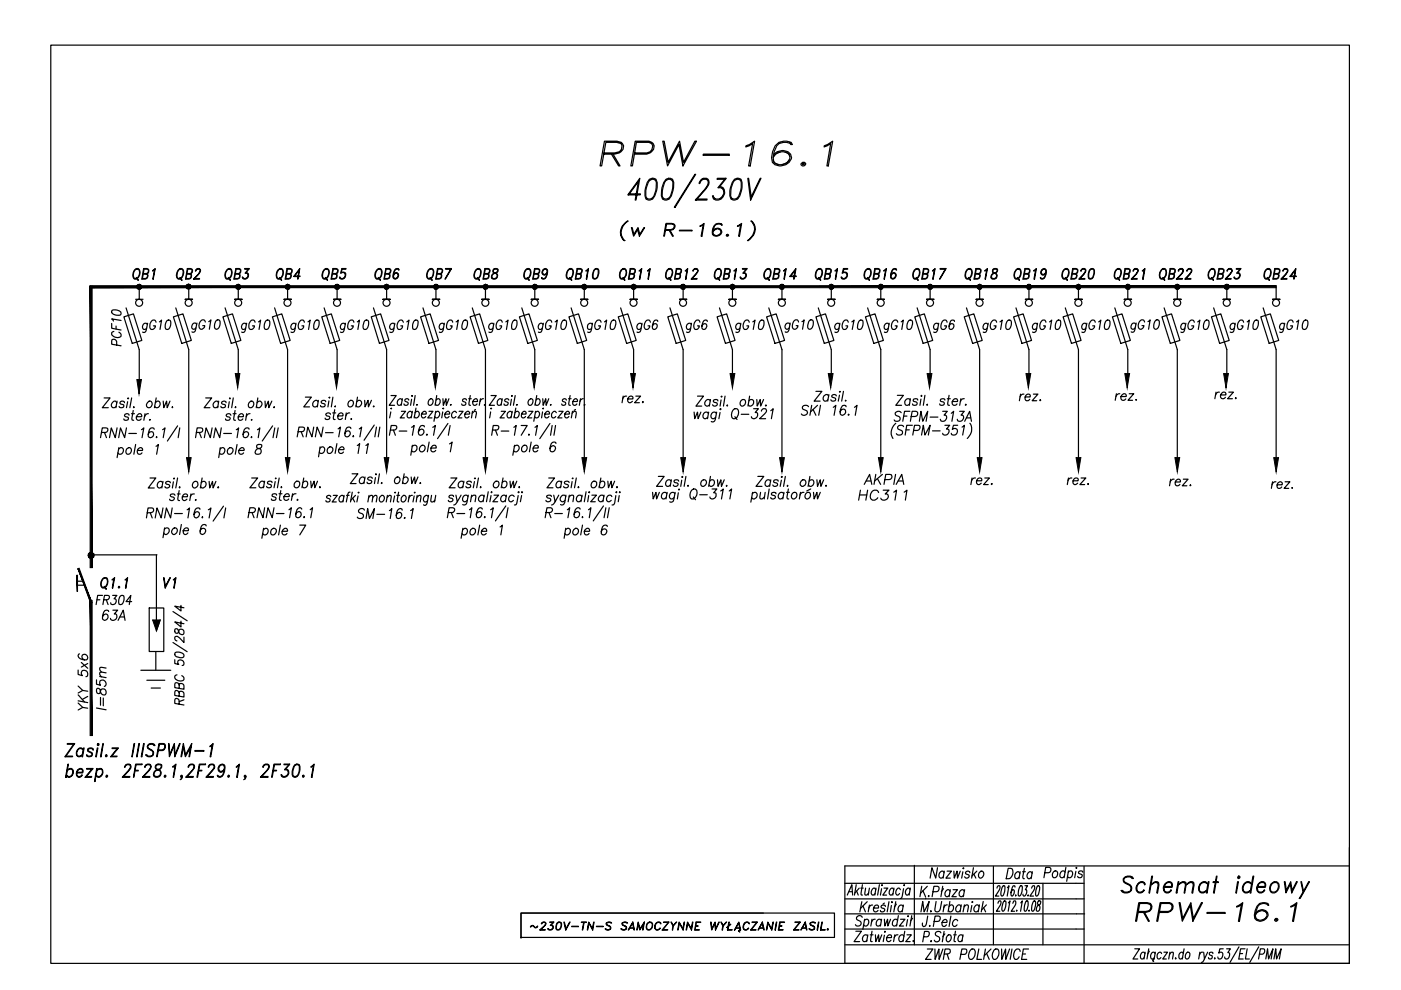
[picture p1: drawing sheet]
<svg xmlns="http://www.w3.org/2000/svg" width="297mm" height="210mm" viewBox="0 0 297 210" stroke-linecap="round" stroke-linejoin="round" font-family="sans-serif">
<!-- layer: 0 -->
<g fill="#000" stroke="#000" stroke-width=".21">
<path d="M49.9 79.2h1l-.5 3.1zM70.8 79.2h1l-.5 3.1zM91.8 79.2h1l-.5 3.1zM112.7 79.2h1.1l-.5 3.1zM133.7 79.2h1l-.5 3.1zM154.8 79.2h1l-.5 3.1zM175.6 79.2h1l-.5 3.1zM196.6 79.2h1l-.5 3.1zM217.5 79.2h1l-.5 3.1zM238.5 79.2h1l-.5 3.1zM259.4 79.2h1l-.5 3.1zM260.1 60.8h.5l-.1 .2z"/>
<path d="M29 80.5h1l-.5 3zM39.6 97h.9l-.5 3.1zM60.5 97h1l-.5 3.1zM81.5 97h.9l-.4 3.1zM102.4 97h1l-.5 3.1zM123.4 97h1l-.5 3.1zM144.3 97h1l-.5 3.1zM165.3 97h1l-.5 3.1zM186.2 97h1.1l-.6 3.1zM207.2 97h1l-.5 3.1zM228.1 97h1.1l-.5 3.1zM249.1 97h1l-.5 3.1z"/>
<path d="M270.1 97h1l-.5 3.1zM32.4 131.4h1.6l-.8 2.4z"/>
<path d="M19.1 60.6v.4l251.5-.4zM19.1 61l251.5-.4v.4z"/>
<path d="M19.1 60.7l.4 59.7v-59.7zM19.1 60.7l.4 59.7h-.4z"/>
<path d="M29 60.8l.1 .2 .4-.2zM29.1 61l.4-.2-.2 .5zM29.5 60.8l-.2 .5h.2z"/>
<path d="M29.3 60.4l.2 .4v-.5zM29.1 60.5l.2-.1 .2 .4zM29.1 60.5l-.1 .3h.5z"/>
<path d="M29.5 60.8v.5h.3zM29.5 60.8l.5 .2-.2 .3zM29.5 60.8l.5 .2v-.2z"/>
<path d="M29.5 60.8h.5v-.3zM29.8 60.4l.2 .1-.5 .3zM29.5 60.3v.5l.3-.4z"/>
<path d="M39.5 60.7v.3l.5-.3zM39.5 61l.5-.3-.3 .5zM40 60.7l-.3 .5 .3 .1z"/>
<path d="M39.7 60.3l.3 .4v-.5zM39.5 60.5l.2-.2 .3 .4zM39.5 60.5v.2h.5z"/>
<path d="M40 60.7v.6l.2-.1zM40 60.7l.4 .3-.2 .2zM40 60.7l.4 .3 .1-.3z"/>
<path d="M40 60.7h.5l-.1-.2zM40.2 60.3l.2 .2-.4 .2zM40 60.2v.5l.2-.4z"/>
<path d="M50 60.8l.1 .2 .4-.2zM50.1 61l.4-.2-.2 .5zM50.5 60.8l-.2 .5h.2z"/>
<path d="M50.3 60.4l.2 .4v-.5zM50.1 60.5l.2-.1 .2 .4zM50.1 60.5l-.1 .3h.5z"/>
<path d="M50.5 60.8v.5h.3zM50.5 60.8l.5 .2-.2 .3zM50.5 60.8l.5 .2v-.2z"/>
<path d="M50.5 60.8h.5v-.3zM50.8 60.4l.2 .1-.5 .3zM50.5 60.3v.5l.3-.4z"/>
<path d="M60.6 60.5l-.1 .3h.5zM60.5 60.8h.5l-.4 .2zM60.6 61l.1 .3 .3-.5z"/>
<path d="M61 60.8l-.3 .5h.3zM61 60.8l.3 .5h-.3zM61 60.8l.3 .5zM61 60.8l.4 .2-.1 .3zM61 60.8l.4 .2 .1-.2z"/>
<path d="M61 60.3l.3 .1-.3 .4zM61 60.3v.5zM60.7 60.4l.3-.1v.5zM60.7 60.4l-.1 .1 .4 .3z"/>
<path d="M61 60.8h.5l-.1-.3zM61.3 60.4l.1 .1-.4 .3z"/>
<path d="M71 60.8v.2l.5-.2zM71 61l.5-.2-.3 .5zM71.5 60.8l-.3 .5h.3z"/>
<path d="M71.2 60.4l.3 .4v-.5zM71 60.5l.2-.1 .3 .4zM71 60.5v.3h.5z"/>
<path d="M71.5 60.8v.5h.2zM71.5 60.8l.4 .2-.2 .3zM71.5 60.8l.4 .2 .1-.2z"/>
<path d="M71.5 60.8h.5l-.1-.3zM71.7 60.4l.2 .1-.4 .3zM71.5 60.3v.5l.2-.4z"/>
<path d="M81.5 61l.4-.2-.2 .5zM81.9 60.8l-.2 .5zM82 60.8v.5h-.3zM82 60.8v.5h.2z"/>
<path d="M81.7 60.4l.3 .4v-.5zM81.7 60.4l.3 .4-.5-.3zM81.5 60.5l.5 .3zM81.5 60.5l.4 .3h-.5zM81.4 60.8l.1 .2 .4-.2z"/>
<path d="M82 60.8l.2 .5 .2-.3zM82 60.8h.5l-.1 .2z"/>
<path d="M82 60.8h.5l-.1-.3zM82.2 60.4l.2 .1-.4 .3zM82 60.3v.5l.2-.4z"/>
<path d="M91.9 60.8l.1 .2 .4-.2zM92 61l.4-.2-.2 .5zM92.4 60.8l-.2 .5h.2z"/>
<path d="M92.2 60.4l.2 .4v-.5zM92.2 60.4l.2 .4-.4-.3zM92 60.5l-.1 .3h.5z"/>
<path d="M92.4 60.8v.5h.3zM92.4 60.8l.5 .2-.2 .3zM92.4 60.8l.5 .2v-.2z"/>
<path d="M92.4 60.8h.5v-.3zM92.7 60.4l.2 .1-.5 .3zM92.4 60.3v.5l.3-.4z"/>
<path d="M102.5 61l.2 .3 .2-.5zM102.9 60.8v.5h-.2zM102.9 60.8v.5h.3z"/>
<path d="M102.7 60.4l-.2 .1 .4 .3zM102.5 60.5l.4 .3h-.5zM102.4 60.8l.1 .2 .4-.2z"/>
<path d="M102.9 60.8l.5 .2-.2 .3zM102.9 60.8l.5 .2zM103 60.8h.5l-.1 .2z"/>
<path d="M103 60.8h.5l-.1-.3zM103.2 60.4l.2 .1-.4 .3zM103.2 60.4l-.3 .4zM102.9 60.3l.3 .1-.3 .4zM102.7 60.4l.2 .4v-.5z"/>
<path d="M112.9 60.8l.1 .2 .4-.2zM113 61l.4-.2-.3 .5zM113.4 60.8l-.3 .5h.3z"/>
<path d="M113.1 60.4l.3 .4v-.5zM113.1 60.4l.3 .4-.4-.3zM113 60.5l-.1 .3h.5z"/>
<path d="M113.4 60.8v.5h.2zM113.4 60.8l.4 .2-.2 .3zM113.4 60.8l.4 .2 .1-.2z"/>
<path d="M113.4 60.8h.5l-.1-.3zM113.6 60.4l.2 .1-.4 .3zM113.4 60.3v.5l.2-.4z"/>
<path d="M123.3 60.8l.1 .2 .5-.2zM123.4 61l.5-.2-.3 .5zM123.9 60.8l-.3 .5h.3z"/>
<path d="M123.6 60.4l.3 .4v-.5zM123.4 60.5l.2-.1 .3 .4zM123.4 60.5l-.1 .3h.6z"/>
<path d="M123.9 60.8v.5h.2zM123.9 60.8l.4 .2-.2 .3zM123.9 60.8l.4 .2 .1-.2z"/>
<path d="M123.9 60.8h.5l-.1-.3zM124.1 60.4l.2 .1-.4 .3zM123.9 60.3v.5l.2-.4z"/>
<path d="M133.8 60.8l.1 .2 .4-.2zM133.9 61l.4-.2-.2 .5zM134.3 60.8l-.2 .5h.2z"/>
<path d="M134.1 60.4l.2 .4v-.5zM134.1 60.4l.2 .4-.4-.3zM133.9 60.5l-.1 .3h.5z"/>
<path d="M134.3 60.8v.5h.3zM134.3 60.8l.5 .2-.2 .3zM134.3 60.8l.5 .2v-.2z"/>
<path d="M134.3 60.8h.5v-.3zM134.6 60.4l.2 .1-.5 .3zM134.3 60.3v.5l.3-.4z"/>
<path d="M144.3 60.8l.1 .2 .4-.2zM144.4 61l.4-.2-.2 .5zM144.8 60.8l-.2 .5h.2z"/>
<path d="M144.6 60.4l.2 .4v-.5zM144.4 60.5l.2-.1 .2 .4zM144.4 60.5l-.1 .3h.5z"/>
<path d="M144.8 60.8v.5h.3zM144.8 60.8l.5 .2-.2 .3zM144.8 60.8l.5 .2v-.2z"/>
<path d="M144.8 60.8h.5v-.3zM145.1 60.4l.2 .1-.5 .3zM144.8 60.3v.5l.3-.4z"/>
<path d="M154.8 60.8l.1 .2 .4-.2zM154.9 61l.4-.2-.3 .5zM155.3 60.8l-.3 .5h.3z"/>
<path d="M155 60.4l.3 .4v-.5zM155 60.4l.3 .4-.4-.3zM154.9 60.5l-.1 .3h.5z"/>
<path d="M155.3 60.8v.5h.2zM155.3 60.8l.5 .2-.3 .3zM155.3 60.8l.5 .2v-.2z"/>
<path d="M155.3 60.8h.5v-.3zM155.5 60.4l.3 .1-.5 .3zM155.3 60.3v.5l.2-.4z"/>
<path d="M165.3 60.8v.2l.5-.2zM165.3 61l.5-.2-.3 .5zM165.8 60.8l-.3 .5h.3z"/>
<path d="M165.5 60.4l.3 .4v-.5zM165.3 60.5l.2-.1 .3 .4zM165.3 60.5v.3h.5z"/>
<path d="M165.8 60.8v.5h.2zM165.8 60.8l.4 .2-.2 .3zM165.8 60.8l.4 .2 .1-.2z"/>
<path d="M165.8 60.8h.5l-.1-.3zM166 60.4l.2 .1-.4 .3zM165.8 60.3v.5l.2-.4z"/>
<path d="M175.7 60.8l.1 .2 .4-.2zM175.8 61l.4-.2-.2 .5zM176.2 60.8l-.2 .5h.2z"/>
<path d="M176 60.4l.2 .4v-.5zM176 60.4l.2 .4-.4-.3zM175.8 60.5l-.1 .3h.5z"/>
<path d="M176.2 60.8v.5h.3zM176.2 60.8l.5 .2-.2 .3zM176.2 60.8l.5 .2 .1-.2z"/>
<path d="M176.2 60.8h.6l-.1-.3zM176.5 60.4l.2 .1-.5 .3zM176.2 60.3v.5l.3-.4z"/>
<path d="M186.2 60.8l.1 .2 .4-.2zM186.3 61l.4-.2-.2 .5zM186.7 60.8l-.2 .5h.2z"/>
<path d="M186.5 60.4l.2 .4v-.5zM186.3 60.5l.2-.1 .2 .4zM186.3 60.5l-.1 .3h.5z"/>
<path d="M186.7 60.8v.5h.3zM186.7 60.8l.5 .2-.2 .3zM186.7 60.8l.5 .2 .1-.2z"/>
<path d="M186.7 60.8h.6l-.1-.3zM187 60.4l.2 .1-.5 .3zM186.7 60.3v.5l.3-.4z"/>
<path d="M196.7 60.8l.1 .2 .4-.2zM196.8 61l.4-.2-.3 .5zM197.2 60.8l-.3 .5h.3z"/>
<path d="M196.9 60.4l.3 .4v-.5zM196.9 60.4l.3 .4-.4-.3zM196.8 60.5l-.1 .3h.5z"/>
<path d="M197.2 60.8v.5h.3zM197.2 60.8l.5 .2-.2 .3zM197.2 60.8l.5 .2 .1-.2z"/>
<path d="M197.2 60.8h.6l-.1-.3zM197.5 60.4l.2 .1-.5 .3zM197.2 60.3v.5l.3-.4z"/>
<path d="M207.2 60.8v.2l.5-.2zM207.2 61l.5-.2-.3 .5zM207.7 60.8l-.3 .5h.3z"/>
<path d="M207.4 60.4l.3 .4v-.5zM207.2 60.5l.2-.1 .3 .4zM207.2 60.5v.3h.5z"/>
<path d="M207.7 60.8v.5h.3zM207.7 60.8l.4 .2-.1 .3zM207.7 60.8l.4 .2 .1-.2z"/>
<path d="M207.7 60.8h.5l-.1-.3zM208 60.4l.1 .1-.4 .3zM207.7 60.3v.5l.3-.4z"/>
<path d="M217.6 60.8l.1 .2 .5-.2zM217.7 61l.5-.2-.3 .5zM218.2 60.8l-.3 .5h.3z"/>
<path d="M217.9 60.4l.3 .4v-.5zM217.9 60.4l.3 .4-.5-.3zM217.7 60.5l-.1 .3h.6z"/>
<path d="M218.2 60.8v.5h.2zM218.2 60.8l.4 .2-.2 .3zM218.2 60.8l.4 .2 .1-.2z"/>
<path d="M218.2 60.8h.5l-.1-.3zM218.4 60.4l.2 .1-.4 .3zM218.2 60.3v.5l.2-.4z"/>
<path d="M228.1 60.8l.1 .2 .5-.2zM228.2 61l.5-.2-.3 .5zM228.7 60.8l-.3 .5h.3z"/>
<path d="M228.4 60.4l.3 .4v-.5zM228.2 60.5l.2-.1 .3 .4zM228.2 60.5l-.1 .3h.6z"/>
<path d="M228.7 60.8v.5h.2zM228.7 60.8l.4 .2-.2 .3zM228.7 60.8l.4 .2 .1-.2z"/>
<path d="M228.7 60.8h.5l-.1-.3zM228.9 60.4l.2 .1-.4 .3zM228.7 60.3v.5l.2-.4z"/>
<path d="M238.7 60.5l-.1 .3h.5zM238.6 60.8h.5l-.4 .2zM238.7 61l.2 .3 .2-.5z"/>
<path d="M239.1 60.8l-.2 .5h.2zM239.1 60.8l.3 .5h-.3zM239.1 60.8l.3 .5zM239.2 60.8l.4 .2-.2 .3zM239.2 60.8l.4 .2 .1-.2z"/>
<path d="M239.1 60.3l.3 .1-.2 .4zM239.1 60.3l.1 .5zM238.9 60.4l.2-.1v.5zM238.9 60.4l-.2 .1 .4 .3z"/>
<path d="M239.2 60.8h.5l-.1-.3zM239.4 60.4l.2 .1-.4 .3z"/>
<path d="M249.1 60.8v.2l.5-.2zM249.1 61l.5-.2-.2 .5zM249.6 60.8l-.2 .5h.2z"/>
<path d="M249.4 60.4l.2 .4v-.5zM249.1 60.5l.3-.1 .2 .4zM249.1 60.5v.3h.5z"/>
<path d="M249.6 60.8v.5h.3zM249.6 60.8l.5 .2-.2 .3zM249.6 60.8l.5 .2v-.2z"/>
<path d="M249.6 60.8h.5v-.3zM249.9 60.4l.2 .1-.5 .3zM249.6 60.3v.5l.3-.4z"/>
<path d="M259.6 60.8v.2l.5-.2zM259.6 61l.5-.2-.3 .5z"/>
<path d="M260.1 60.8v.5h-.3zM260.1 60.8v.5zM260.1 60.8l.3 .5h-.3zM260.1 60.8l.3 .5 .1-.3z"/>
<path d="M259.8 60.4l.3-.1v.5zM259.8 60.4l.3 .4zM259.8 60.4l.3 .4-.5-.3zM259.6 60.5v.3h.5z"/>
<path d="M260.1 60.8h.5l-.1-.3zM260.4 60.4l.1 .1-.4 .3zM260.1 60.3v.5l.3-.4z"/>
<path d="M18.7 117.7l.1 .4 .5-.4zM18.8 118.1l.5-.4-.3 .6zM19.3 117.7l-.3 .6 .3 .1z"/>
<path d="M19 117.2l.3 .5v-.6zM18.8 117.4l.2-.2 .3 .5zM18.8 117.4l-.1 .3h.6z"/>
<path d="M19.3 117.7v.7l.3-.1zM19.3 117.7l.6 .4-.3 .2zM19.3 117.7l.6 .4 .1-.4z"/>
<path d="M19.3 117.7h.7l-.1-.3zM19.6 117.2l.3 .2-.6 .3zM19.3 117.1v.6l.3-.5z"/>
<path d="M16.3 122l.1 3.3v-3.3zM16.3 122l.1 3.3h-.1z"/>
<path d="M16.5 120.6l2.7 7.3 .3-.1zM16.5 120.6l.3-.1 2.7 7.3z"/>
<path d="M19.1 127.3l.4 28.7v-28.7zM19.1 127.3l.4 28.7h-.4z"/>
</g>
<g fill="none" stroke="#000" stroke-width=".25">
<path d="M10.8 9.6h275.3v194.7h-275.3zM128.1 32.4h2.2l1-.2 .5-.5 .1-.8-.2-.5-1-.2h-2.2l-.9 5h-.4l1-5.3h2.6l.9 .3 .3 .2a1.33 1.33 0 0 1-.7 2l-1 .3h-2.3M129.6 32.7l1.6 2.5h.3l-1.5-2.5M134.5 32.4h2.6a1.3 1.3 0 0 0 1-2l-.5-.2h-2.7l-.8 5h-.4l1-5.3h2.9l.9 .5a1.53 1.53 0 0 1-1.4 2.3h-2.6M137.7 38l.6-.2 .8 .2a4.2 4.2 0 0 1-.7 4.2l-.6 .2-.8-.2a4.5 4.5 0 0 1 .7-4.2zM137.7 38.3l.5-.3 .9 .3M137.9 38a4.6 4.6 0 0 0-.8 4.2M138.9 38a4.5 4.5 0 0 1-.7 4.2M140.5 29.9h.3l.9 4.5 2.4-4.5 .8 4.5 2.4-4.5h.4l-2.9 5.3-.9-4.6-2.4 4.6zM141.2 38.3l.5-.3h.4l.5 .3M141.2 38l.5-.2 .9 .2a4.5 4.5 0 0 1-.7 4.2l-.6 .2-.8-.2a4.5 4.5 0 0 1 .7-4.2zM141.4 38a4.8 4.8 0 0 0-.8 4.2"/>
<path d="M142.4 38a4.5 4.5 0 0 1-.7 4.2M147.3 37h.2l-4.4 6.9h-.1zM149.1 32.7h5.5v.2h-5.5zM152.5 39.6h.3a1.3 1.3 0 0 1 .5 2.1 1.17 1.17 0 0 1-1.2 .8 1.17 1.17 0 0 1-1-1h.1l.2 .5 .4 .2h.6l.5-.2 .5-.7M153 39.8a1.41 1.41 0 0 1-.5 2.4M153.8 38h-1.8l.1-.2h1.9l-1.6 2M153.8 37.8l-1.6 2h.6l.5 .2 .2 .6M155.7 38.3l.5-.3h.4l.5 .3M155.7 38l.6-.2 .8 .2a4.5 4.5 0 0 1-.7 4.2l-.6 .2-.8-.2a4.2 4.2 0 0 1 .7-4.2zM155.9 38a4.5 4.5 0 0 0-.7 4.2M156.9 38a4.4 4.4 0 0 1-.7 4.2M158.2 30.9l.7-.3 1.1-.7-.9 5.3h-.4l.9-4.8-1.5 .8z"/>
<path d="M158.6 37.8h.1l.6 3.9 1.9-3.9h.1l-2.2 4.6zM163.8 33.9l.6 .8a2.39 2.39 0 0 0 3-.8M164 33.1a2.44 2.44 0 0 1 3-.7l.5 .7M165.1 30.4l1-.2 1.6 .2M165.5 30.2a4.3 4.3 0 0 0-1.4 4.2l.8 .5M165.5 32.2l-1.1 .5-.5 .7M166.4 32.2l.9 .5 .1 1-.4 .7-1.1 .5M167.4 30.2l.3 .4h.3l-.3-.4a2.78 2.78 0 0 0-3.9 2l-.2 1.2 .2 1a2.39 2.39 0 0 0 4-1 1.72 1.72 0 0 0-2-1.5l-1 .3-.7 .5M169.9 34.7l.3-.3h.4l.2 .3v.2l-.4 .3h-.3l-.3-.3zM170.2 34.7h.3v.2h-.3zM174.8 30.9l1.7-1-.9 5.3h-.3l.8-4.8-1.4 .8zM28.5 57.3l.4-.4h.4a1.33 1.33 0 0 1 .3 1.4 1.33 1.33 0 0 1-1.1 .9l-.2-.4-.1-.5z"/>
<path d="M28.7 57.2h.7a1.36 1.36 0 0 1-.6 1.9h-.2a1.26 1.26 0 0 1 .1-1.9zM28.9 58.8l.4 .6zM30.4 58l.9-.1 .1-.7-.9-.1-.3 2 .9-.1 .2-.6-.1-.2-.8-.1M31 58l.3 .1a.71 .71 0 0 1-.5 1.1h-.7l.4-2.3h.7l.3 .3a.71 .71 0 0 1-.5 .9M32.4 57.4l.5-.5-.4 2.3 .3-2-.4 .3zM37.8 57.3a.65 .65 0 0 1 .8-.3 .65 .65 0 0 1 .4 .8l-.3 .8a.68 .68 0 0 1-.8 .6 .68 .68 0 0 1-.5-.9zM38 57.2h.7a1.41 1.41 0 0 1-.6 1.9l-.5-.1a1.71 1.71 0 0 1 .4-1.8zM38.1 58.8l.5 .6zM39.6 58h.7a.59 .59 0 0 0 .4-.8l-.9-.1-.4 2 1-.1 .1-.8-.9-.1M40.3 58l.3 .4a.68 .68 0 0 1-.5 .8h-.8l.4-2.3 1 .2a.67 .67 0 0 1-.5 1M41.2 59.1h1.1v.1h-1.3l1.1-1.1 .3-.5v-.4l-.6-.1-.4 .4a.53 .53 0 0 1 .6-.6 .53 .53 0 0 1 .5 .7l-1.4 1.6M48.1 57.3l.3-.4h.4a1.33 1.33 0 0 1 .3 1.4 1.33 1.33 0 0 1-1 .9l-.4-.6a1.52 1.52 0 0 1 .4-1.3z"/>
<path d="M48.2 57.2h.8a1.36 1.36 0 0 1-.6 1.9l-.5-.1a1.55 1.55 0 0 1 .3-1.8zM48.4 58.8l.4 .6zM49.9 58l.9-.1 .1-.7-.8-.1-.4 2 .9-.1 .2-.8-.9-.1M50.5 58l.4 .2a.71 .71 0 0 1-.6 1h-.7l.4-2.3h.7l.3 .3a.71 .71 0 0 1-.5 .9M51.4 58.8l.3 .3M52.1 57.8a.68 .68 0 0 1 .4 1.1 .68 .68 0 0 1-1.1-.1 .6 .6 0 0 0 .9 .2l.2-.4M52.3 57.9a.65 .65 0 0 1-.2 1.2M52.8 57.1h-.9v-.2h.9l-.7 1M52.8 56.9l-.8 1 .5 .1 .1 .3M58.9 57.3l.4-.4h.4a1.33 1.33 0 0 1 .3 1.4 1.33 1.33 0 0 1-1.1 .9l-.3-.4v-.5zM59.1 57.2h.7a1.36 1.36 0 0 1-.6 1.9l-.4-.1a1.55 1.55 0 0 1 .3-1.8zM59.3 58.8l.4 .6z"/>
<path d="M60.8 58l.9-.1 .1-.7-.9-.1-.3 2 .9-.1 .2-.6-.1-.2-.8-.1M61.4 58l.3 .1a.71 .71 0 0 1-.5 1.1h-.7l.3-2.3h.8l.3 .3a.71 .71 0 0 1-.5 .9M62.4 58.5l1.2 .1h-1.3l1.3-1.7-.4 2.3 .2-1.9-1 1.3M68.6 57.3a.65 .65 0 0 1 .9-.3 .65 .65 0 0 1 .3 .8l-.2 .8a.68 .68 0 0 1-.9 .6 .68 .68 0 0 1-.4-.9zM68.8 57.2h.8a1.41 1.41 0 0 1-.7 1.9l-.4-.1a1.71 1.71 0 0 1 .3-1.8zM69 58.8l.4 .6zM70.5 58h.6a.59 .59 0 0 0 .4-.8l-.8-.1-.4 2 .9-.1 .1-.8-.8-.1M71.1 58l.3 .1 .1 .3a.68 .68 0 0 1-.6 .8h-.7l.4-2.3h.7l.3 .3a.71 .71 0 0 1-.5 .9M72.1 58.8l.2 .3M73 57.8a.76 .76 0 0 1-.3 1.3M73.3 58.2l-.4-.4-.7 .1 .3-1h.9l-.1 .2h-.8l-.2 .7a.66 .66 0 0 1 1 .1 .66 .66 0 0 1-.2 .9 .6 .6 0 0 1-.6 .4 .6 .6 0 0 1-.5-.4h.1a.54 .54 0 0 0 .8 .2l.3-.4M79.9 57.3a.63 .63 0 0 1 .8-.3 .63 .63 0 0 1 .3 .8l-.2 .8a.68 .68 0 0 1-.8 .6 .68 .68 0 0 1-.5-.9l.1-.5z"/>
<path d="M80.1 57.2h.7a1.41 1.41 0 0 1-.6 1.9l-.5-.1a1.5 1.5 0 0 1 .4-1.8zM80.2 58.8l.5 .6zM81.7 58l.9-.1 .1-.7-.9-.1-.3 2 .9-.1 .2-.8-.9-.1M82.3 58l.3 .2a.71 .71 0 0 1-.5 1h-.7l.4-2.3 1 .2a.71 .71 0 0 1-.5 1M83.4 58.6l.1 .4 .2 .1 .4-.1 .3-.4M83.5 58.3l.2-.3 .3-.1 .3 .1 .1 .3M83.8 57.2h.8M83.9 57.9l-.5 .5M83.9 57.1a2.26 2.26 0 0 0-.4 1.7l.2 .3M84.1 57.9a.6 .6 0 0 1 .2 .9l-.4 .3M84.5 57.1l.1 .2v-.2l-.5-.2a1.69 1.69 0 0 0-.6 2.2 .68 .68 0 0 0 .9-.4 .68 .68 0 0 0-.4-.9l-.5 .3M90.8 57.3a.63 .63 0 0 1 .8-.3 .63 .63 0 0 1 .4 .8l-.2 .8a.68 .68 0 0 1-.9 .6 .68 .68 0 0 1-.5-.9z"/>
<path d="M91 57.2h.8a1.41 1.41 0 0 1-.7 1.9l-.4-.1a1.5 1.5 0 0 1 .3-1.8zM91.2 58.8l.4 .6zM92.7 58l.9-.1 .2-.5-.1-.2-.8-.1-.4 2 .9-.1 .1-.8-.9-.1M93.3 58l.3 .2a.71 .71 0 0 1-.5 1h-.7l.4-2.3 .9 .2a.71 .71 0 0 1-.4 1M95.6 56.9l-1.3 2.3 1.4-2.3h-1.2v.2h1.1M100.9 57.3a.63 .63 0 0 1 .8-.3 .63 .63 0 0 1 .3 .8l-.2 .8a.68 .68 0 0 1-.8 .6 .68 .68 0 0 1-.5-.9zM101.1 57.2h.7a1.41 1.41 0 0 1-.7 1.9l-.4-.1a1.5 1.5 0 0 1 .4-1.8zM101.2 58.8l.5 .6zM102.7 58l.9-.1 .2-.5-.1-.2-.8-.1-.4 2 .9-.1 .2-.8-.9-.1M103.3 58l.3 .2a.71 .71 0 0 1-.5 1h-.7l.4-2.3 1 .2a.71 .71 0 0 1-.5 1M104.2 58.8l.3 .3M104.7 57.1l-.2 .2a.45 .45 0 0 0 .3 .6l.5 .2a.65 .65 0 0 1-.1 .9 .65 .65 0 0 1-.9 0 .79 .79 0 0 1 .8-1.1l.2-.1a.45 .45 0 0 0 .3-.5 .45 .45 0 0 0-.3-.4z"/>
<path d="M104.7 57.2h.9M104.7 57.1l-.1 .6a.74 .74 0 0 1 .9 .9 .74 .74 0 0 1-1.3 .4 1.05 1.05 0 0 1 1.1-1.3l.2-.6M105.3 58.8l-.3 .3M111.4 57.3l.4-.4h.4a1.33 1.33 0 0 1 .3 1.4 1.33 1.33 0 0 1-1.1 .9l-.1-.1a1.59 1.59 0 0 1 .1-1.8zM111.6 57.2h.7a1.45 1.45 0 0 1-.6 1.9l-.4-.1a1.71 1.71 0 0 1 .3-1.8zM111.8 58.8l.4 .6zM113.3 58l.9-.1 .1-.7-.9-.1-.4 2 1-.1 .1-.8-.9-.1M113.9 58l.2 .1a.71 .71 0 0 1-.4 1.1h-.7l.3-2.3h.8l.3 .3a.71 .71 0 0 1-.6 .9M114.9 59h.7M115 57.8l.1 .3 .3 .1 .4-.1 .2-.3M115 57.5l.3-.3 .3-.1 .3 .1 .1 .3M115.5 57.1a.77 .77 0 0 0-.5 .9l.3 .2"/>
<path d="M115.8 57.1l.2 .2a2.54 2.54 0 0 1-.5 1.8M116 58a.58 .58 0 0 1-.9 .2 .58 .58 0 0 1 0-.9l.5-.4 .3 .2a1.69 1.69 0 0 1-.6 2.1l-.4-.1-.1-.3 .1 .3M116 57.7l-.5 .5M120.4 57.3a.65 .65 0 0 1 .8-.3 .65 .65 0 0 1 .4 .8l-.3 .8a.68 .68 0 0 1-.8 .6 .68 .68 0 0 1-.5-.9zM120.6 57.2h.7a1.41 1.41 0 0 1-.6 1.9l-.4-.1a1.71 1.71 0 0 1 .3-1.8zM120.7 58.8l.5 .6zM122.3 58h.6a.59 .59 0 0 0 .4-.8l-.9-.1-.3 2 .9-.1 .1-.8-.9-.1M122.9 58l.3 .4a.68 .68 0 0 1-.5 .8h-.7l.4-2.3 .9 .2a.71 .71 0 0 1-.4 1M124.3 57.4l.5-.5-.4 2.3 .2-2-.4 .3zM125.8 59h.7M126.1 57.2h.7M126.1 57.1l.3-.2 .4 .2a1.78 1.78 0 0 1-.6 2.1l-.5-.1a1.89 1.89 0 0 1 .4-2z"/>
<path d="M126.2 57.1a2.11 2.11 0 0 0-.4 2M126.8 57.1v.3a2.18 2.18 0 0 1-.4 1.7M131.7 57.3l.4-.4h.4a1.33 1.33 0 0 1 .3 1.4 1.33 1.33 0 0 1-1.1 .9l-.3-.4-.1-.5zM131.9 57.2h.7a1.36 1.36 0 0 1-.6 1.9l-.4-.1a1.55 1.55 0 0 1 .3-1.8zM132.1 58.8l.4 .6zM132.3 47.5l.9-.6a2.61 2.61 0 0 0-.7 4.1 2.17 2.17 0 0 1-.2-3.5zM133.3 41.1h2.5l-.1 .2h-2.6l2.6-3.5-.9 4.6h-.1l.7-3.9-2.1 2.8M133.5 58l1-.1 .1-.7-.9-.1-.3 2 .9-.1 .2-.6-.1-.2-.9-.1M133.9 48.3h.1l.4 1.4 .9-1.4 .4 1.4 1-1.4-1.1 1.8-.4-1.4-.9 1.4zM134.2 58l.2 .1a.71 .71 0 0 1-.4 1.1h-.8l.4-2.3h.7l.4 .3a.71 .71 0 0 1-.6 .9M135.5 57.4l.6-.5-.4 2.3 .2-2-.4 .3zM137 42l.5 .2 .9-.2"/>
<path d="M137.3 57.4l.6-.5-.4 2.3 .2-2-.4 .3zM140.5 42l.5 .2 .9-.2M141.1 48.7h1.1l.5-.2 .3-.6-.2-.3-1.5-.1-.4 2.6h-.2l.5-2.7h1.2l.6 .2a.77 .77 0 0 1-.3 1.1l-1.6 .1M141.4 57.3a.65 .65 0 0 1 .9-.3 .65 .65 0 0 1 .3 .8l-.2 .8a.66 .66 0 0 1-.8 .6 .66 .66 0 0 1-.5-.9zM141.7 57.2h.7a1.45 1.45 0 0 1-.6 1.9l-.5-.1a1.71 1.71 0 0 1 .4-1.8zM141.8 58.8l.5 .6zM141.9 48.8l.7 1.3h.2l-.8-1.3M143.3 58h.6a.64 .64 0 0 0 .5-.8l-.9-.1-.4 2 .9-.1 .2-.8-.9-.1M143.9 58l.3 .1 .1 .3a.68 .68 0 0 1-.6 .8h-.7l.4-2.3h.7l.4 .3a.71 .71 0 0 1-.6 .9M144.1 48.8h2.6v.1h-2.7zM145.3 57.4l.5-.5-.4 2.3 .3-2-.4 .3zM146.6 59.1h1.2v.1h-1.3a3.4 3.4 0 0 0 1.4-1.8l-.2-.3h-.4l-.4 .4 .4-.6h.4l.2 .3a.8 .8 0 0 1-.3 .9l-1 1.1"/>
<path d="M147.6 42.2h2.3v.2h-2.5l2-2.2a1.9 1.9 0 0 0 .7-1.9l-.4-.3h-.6l-.4 .3-.3 .6h-.2a1.13 1.13 0 0 1 .8-1 1.13 1.13 0 0 1 1.3 .4 1.9 1.9 0 0 1-.8 1.9l-1.9 2.2M148.4 47.9l.9-.5-.5 2.7h-.2l.5-2.5-.7 .4zM151.1 49.4a.98 .98 0 0 0 1.7 0M151.2 49.1a1.03 1.03 0 0 1 1.5-.4l.2 .4M151.2 41.7l.5 .5M151.7 47.6l.5-.1 .8 .1M151.8 57.3l.4-.4h.4a1.33 1.33 0 0 1 .3 1.4 1.33 1.33 0 0 1-1.1 .9l-.1-.1a1.59 1.59 0 0 1 .1-1.8zM151.9 47.5a2.31 2.31 0 0 0-.7 2.2l.5 .3M151.9 48.5l-.5 .3-.3 .4M152 57.2h.7a1.45 1.45 0 0 1-.6 1.9l-.4-.1a1.71 1.71 0 0 1 .3-1.8zM152.2 58.8l.4 .6zM152.4 48.5l.4 .3 .1 .4-.3 .5-.5 .3"/>
<path d="M152.9 47.5l.1 .3h.1a1.03 1.03 0 0 0-1.7 .1 1.71 1.71 0 0 0-.1 2.1 1.23 1.23 0 0 0 1.7-.8 1.01 1.01 0 0 0-.7-.8 1.01 1.01 0 0 0-1.1 .4M153.6 58l1-.1 .1-.7-.9-.1-.4 2 1-.1 .1-.8-.9-.1M154 49.8l.2-.1 .3 .1-.2 .3h-.2zM154.1 49.8h.2v.2zM154.3 58l.2 .1a.71 .71 0 0 1-.4 1.1h-.8l.4-2.3h.7l.4 .3a.71 .71 0 0 1-.6 .9M155 42l.5 .2 .9-.2M155.6 57.4l.5-.5-.3 2.3 .2-2-.4 .3zM156.4 47.9l.8-.5-.4 2.7h-.2l.4-2.5-.6 .4zM157 58.8l.2 .3M157.6 57.8a.68 .68 0 0 1 .5 1.1 .68 .68 0 0 1-1.2-.1h.1a.54 .54 0 0 0 .9 .2l.2-.4M157.9 57.9a.65 .65 0 0 1-.2 1.2M158.3 57.1h-.9v-.2h1l-.8 1"/>
<path d="M158.3 56.9l-.8 1 .5 .1 .2 .3M159.2 46.9a2.12 2.12 0 0 1 .2 3.4l-.9 .7a2.71 2.71 0 0 0 1-3.9zM162.3 57.3a.63 .63 0 0 1 .8-.3 .63 .63 0 0 1 .4 .8l-.2 .8a.68 .68 0 0 1-.9 .6 .68 .68 0 0 1-.5-.9l.1-.5zM162.5 57.2l.5-.1a1.16 1.16 0 0 1-.6 2l-.2-.1a1.5 1.5 0 0 1 .3-1.8zM162.7 58.8l.4 .6zM164.1 58l1-.1 .1-.7-.9-.1-.3 2 .9-.1 .1-.8-.9-.1M164.8 58l.3 .2a.71 .71 0 0 1-.5 1h-.8l.5-2.3 .9 .2a.71 .71 0 0 1-.4 1M166.2 57.4l.5-.5-.4 2.3 .3-2-.5 .3zM167.6 58.5l1.2 .1h-1.4l1.4-1.7-.4 2.3h-.2l.4-1.9-1 1.3M173.2 57.3l.4-.4h.4a1.33 1.33 0 0 1 .3 1.4 1.33 1.33 0 0 1-1.1 .9l-.1-.1a1.59 1.59 0 0 1 .1-1.8zM173.4 57.2h.7a1.45 1.45 0 0 1-.6 1.9l-.4-.1a1.71 1.71 0 0 1 .3-1.8zM173.5 58.8l.5 .6z"/>
<path d="M175.1 58l.9-.1 .1-.7-.9-.1-.3 2 .9-.1 .1-.8-.9-.1M175.7 58l.3 .1a.71 .71 0 0 1-.5 1.1h-.7l.3-2.3h.8l.3 .3a.71 .71 0 0 1-.5 .9M177.1 57.4l.5-.5-.4 2.3 .2-2-.3 .3zM178.4 58.8l.3 .3M179.3 57.8a.72 .72 0 0 1 .3 .7 .72 .72 0 0 1-.5 .6M179.6 58.2l-.4-.4-.6 .1 .2-1h.9v.2h-.8l-.2 .7a.7 .7 0 0 1 1 .3 .7 .7 0 0 1-.4 1 .56 .56 0 0 1-1-.3h.1a.54 .54 0 0 0 .9 .2l.2-.4M183.5 57.3l.5-.4h.3a1.33 1.33 0 0 1 .3 1.4 1.33 1.33 0 0 1-1 .9l-.3-.4-.1-.5zM183.7 57.2h.8a1.36 1.36 0 0 1-.6 1.9h-.2a1.26 1.26 0 0 1 0-1.9zM183.9 58.8l.4 .6zM185.4 58l.9-.1 .2-.7-.9-.1-.4 2 .9-.1 .2-.6-.1-.2-.8-.1M186 58l.3 .1a.71 .71 0 0 1-.5 1.1h-.7l.4-2.3h.7l.3 .3a.71 .71 0 0 1-.5 .9M187.4 57.4l.5-.5-.4 2.3 .3-2-.4 .3z"/>
<path d="M188.9 58.6l.1 .4 .2 .1 .4-.1 .3-.4M188.9 58.3l.3-.3 .3-.1 .3 .1 .1 .3M189.3 57.2h.7M189.4 57.9l-.5 .5M189.4 57.1a2.54 2.54 0 0 0-.5 1.7l.3 .3M189.6 57.9a.69 .69 0 0 1 .2 .9l-.4 .3M190 57.1l.1 .2-.1-.2-.4-.2a1.69 1.69 0 0 0-.6 2.2 .68 .68 0 0 0 .9-.4 .68 .68 0 0 0-.4-.9l-.6 .3M193.9 57.3a.64 .64 0 0 1 .9-.2 1.56 1.56 0 0 1-.5 2.1h-.4l-.3-.4v-1zM194.1 57.2h.7a1.36 1.36 0 0 1-.6 1.9l-.4-.1a1.55 1.55 0 0 1 .3-1.8zM194.2 58.8l.5 .6zM195.7 58l1-.1 .1-.7-.9-.1-.3 2h.6a.59 .59 0 0 0 .4-.9l-.9-.1M196.4 58l.2 .1a.71 .71 0 0 1-.5 1.1h-.7l.4-2.3h.7l.4 .3a.71 .71 0 0 1-.6 .9"/>
<path d="M197.7 57.4l.6-.5-.5 2.3 .3-2-.4 .3zM200.5 56.9l-1.3 2.3 1.4-2.3h-1.3v.2h1.2M204.9 57.3l.5-.4h.4a1.33 1.33 0 0 1 .3 1.4 1.33 1.33 0 0 1-1.1 .9l-.2-.1a1.59 1.59 0 0 1 .1-1.8zM205.2 57.2h.7a1.45 1.45 0 0 1-.6 1.9h-.2a1.26 1.26 0 0 1 .1-1.9zM205.3 58.8l.5 .6zM206.8 58l.9-.1 .2-.7-.9-.1-.4 2 .9-.1 .2-.6v-.2l-.9-.1M207.4 58l.3 .1a.71 .71 0 0 1-.5 1.1h-.7l.4-2.3h.7l.4 .3a.71 .71 0 0 1-.6 .9M208.8 57.4l.6-.5-.5 2.3 .3-2-.4 .3zM210.2 58.8l.2 .3M210.5 57.2h1M210.6 57.1l-.1 .2a.45 .45 0 0 0 .2 .6 .59 .59 0 0 1 .5 .9 .59 .59 0 0 1-1 0l.2-.6 .9-.4 .2-.3v-.4l-.3-.2zM210.7 57.1l-.2 .6a.74 .74 0 0 1 .9 .9 .74 .74 0 0 1-1.2 .4 1.05 1.05 0 0 1 1.1-1.3l.1-.6"/>
<path d="M211.3 58.8l-.4 .3M215.4 57.3l.3-.4h.4a1.33 1.33 0 0 1 .3 1.4 1.33 1.33 0 0 1-1 .9l-.4-.6a1.52 1.52 0 0 1 .4-1.3zM215.5 57.2h.8a1.36 1.36 0 0 1-.6 1.9l-.5-.1a1.55 1.55 0 0 1 .3-1.8zM215.7 58.8l.4 .6zM217.2 58l.9-.1 .1-.7-.8-.1-.4 2 .9-.1 .2-.8-.9-.1M217.8 58l.4 .2a.71 .71 0 0 1-.6 1h-.7l.4-2.3h.7l.3 .3a.71 .71 0 0 1-.5 .9M219.2 57.4l.5-.5-.4 2.3h-.1l.4-2-.4 .3zM220.6 59h.7M220.7 57.8l.2 .3 .2 .1 .4-.1 .2-.3M220.8 57.5l.2-.3 .3-.1 .4 .1 .1 .3M221.2 57.1a.66 .66 0 0 0-.2 1.1M221.5 57.1a1.49 1.49 0 0 1-.3 2"/>
<path d="M221.7 58a.57 .57 0 0 1-.9 .2 .57 .57 0 0 1 0-.9l.5-.4 .4 .2a1.69 1.69 0 0 1-.7 2.1l-.4-.1v-.3l.1 .3M221.8 57.7l-.5 .5M225.5 57.3l.4-.4h.4a1.33 1.33 0 0 1 .3 1.4 1.33 1.33 0 0 1-1.1 .9l-.1-.1a1.59 1.59 0 0 1 .1-1.8zM225.7 57.2h.7a1.45 1.45 0 0 1-.6 1.9h-.2a1.26 1.26 0 0 1 .1-1.9zM225.9 58.8l.4 .6zM227.3 58l1-.1 .1-.7-.9-.1-.3 2 .9-.1 .2-.6-.1-.2-.9-.1M228 58l.2 .1a.71 .71 0 0 1-.4 1.1h-.8l.4-2.3h.7l.4 .3a.71 .71 0 0 1-.6 .9M228.9 59.1h1.1v.1h-1.3l1.1-1.1 .3-.7-.2-.3-.5 .1-.2 .3v-.1a.67 .67 0 0 1 .8-.5l.2 .3v.4l-1.4 1.6M230.9 59h.7M231.2 57.2h.7M231.2 57.1l.3-.2 .4 .2a1.84 1.84 0 0 1-.6 2.1h-.2a1.6 1.6 0 0 1 .1-2.1zM231.3 57.1a1.97 1.97 0 0 0-.4 2"/>
<path d="M231.8 57.1a1.89 1.89 0 0 1-.3 2M236.6 57.3a.65 .65 0 0 1 .8-.3 .65 .65 0 0 1 .4 .8l-.3 .8a.66 .66 0 0 1-.8 .6 .66 .66 0 0 1-.5-.9zM236.8 57.2h.7a1.45 1.45 0 0 1-.6 1.9l-.5-.1a1.71 1.71 0 0 1 .4-1.8zM236.9 58.8l.5 .6zM238.4 58h.7a.64 .64 0 0 0 .4-.8l-.9-.1-.4 2 1-.1 .1-.8-.9-.1M239.1 58l.2 .1 .1 .3a.68 .68 0 0 1-.5 .8h-.8l.4-2.3h.7l.4 .3a.71 .71 0 0 1-.6 .9M240 59.1h1.1v.1h-1.3l1-1.1 .4-.5v-.4l-.5-.1-.5 .4a.53 .53 0 0 1 .6-.6 .53 .53 0 0 1 .5 .7l-1.4 1.6M242.2 57.4l.6-.5-.4 2.3h-.2l.4-2-.4 .3zM246.2 57.3l.4-.4h.3a1.33 1.33 0 0 1 .4 1.4 1.33 1.33 0 0 1-1.1 .9l-.4-.6a1.52 1.52 0 0 1 .4-1.3zM246.4 57.2h.7a1.36 1.36 0 0 1-.6 1.9l-.4-.1a1.55 1.55 0 0 1 .3-1.8zM246.5 58.8l.4 .6zM248 58l.9-.1 .2-.7-.9-.1-.4 2h.7a.59 .59 0 0 0 .3-.9l-.8-.1"/>
<path d="M248.6 58l.4 .2a.71 .71 0 0 1-.6 1h-.7l.4-2.3h.7l.3 .3a.71 .71 0 0 1-.5 .9M249.5 59.1h1.2v.1h-1.3l1-1.1a.8 .8 0 0 0 .4-.9l-.6-.1-.4 .4 .4-.6h.4l.2 .3a.8 .8 0 0 1-.3 .9l-1 1.1M251.3 59.1h1.2v.1h-1.3a3.4 3.4 0 0 0 1.4-1.8l-.2-.3h-.4l-.4 .4a.53 .53 0 0 1 .6-.6 .53 .53 0 0 1 .5 .7l-1.4 1.6M256.7 57.2h.7a1.36 1.36 0 0 1-.6 1.9l-.4-.1a1.55 1.55 0 0 1 .3-1.8zM256.7 57.1l.6-.2a1.33 1.33 0 0 1 .3 1.4 1.33 1.33 0 0 1-1.1 .9 1.4 1.4 0 0 1 .2-2.1zM256.9 58.8l.4 .6zM258.3 58l1-.1 .1-.7-.9-.1-.3 2 .9-.1 .1-.2v-.6l-.9-.1M259 58l.3 .2a.71 .71 0 0 1-.5 1h-.8l.5-2.3h.6l.4 .3a.71 .71 0 0 1-.5 .9M259.9 59.1h1.1v.1h-1.2a3.4 3.4 0 0 0 1.4-1.8l-.2-.3h-.4l-.4 .4 .4-.6h.4l.2 .3a.8 .8 0 0 1-.4 .9l-.9 1.1M261.7 58.8l.2 .3M262.4 57.8a.67 .67 0 0 1 .4 1 .67 .67 0 0 1-1.2 0h.1a.54 .54 0 0 0 .9 .2l.2-.4M262.6 57.9a.63 .63 0 0 1 .3 .6 .63 .63 0 0 1-.5 .6"/>
<path d="M263 57.1h-.9v-.2h1l-.8 1M263 56.9l-.8 1 .5 .1 .2 .3M268.3 57.3l.4-.4h.4a1.33 1.33 0 0 1 .3 1.4 1.33 1.33 0 0 1-1 .9l-.2-.1a1.59 1.59 0 0 1 .1-1.8zM268.5 57.2h.8a1.45 1.45 0 0 1-.6 1.9l-.5-.1a1.71 1.71 0 0 1 .3-1.8zM268.7 58.8l.4 .6zM270.2 58l.9-.1 .1-.7-.8-.1-.4 2 .9-.1 .1-.8-.9-.1M270.8 58l.3 .1a.71 .71 0 0 1-.5 1.1h-.7l.4-2.3h.7l.3 .3a.71 .71 0 0 1-.5 .9M271.7 59.1h1.2v.1h-1.3l1-1.1 .4-.7-.2-.3-.6 .1-.2 .3v-.1a.67 .67 0 0 1 .8-.5l.2 .3v.4l-1.3 1.6M273.6 58.5l1.2 .1h-1.3l1.3-1.7-.4 2.3 .2-1.9-1 1.3M23.7 68.6v1l2 .4M23.8 65.8l.3-.1a1.22 1.22 0 0 1 1.6 .8 .84 .84 0 0 1-1.2 .3l-.7-.4zM24.1 70.3l-.4 .3a1.19 1.19 0 0 0 2 .6 .69 .69 0 0 0-.5-.8"/>
<path d="M24.6 69.1v.7M24.7 73.2l-.1-1-.2-.2h-.6l-.1 1 2 .3M25.7 67.9l-2-.3 .4 .5M26.3 67.2l2-.7 1.8 5.7-2.1 .6zM26.7 65.3l2.8 8.8v8.9M28.8 63.5h1.5M29.5 60.8v2.7M31.2 68.8a.62 .62 0 0 0-.8-.1 .62 .62 0 0 0-.2 .9l.2 .2a.47 .47 0 0 0 .7-.2M31.3 68.5l-.4 1.8-.3 .2-.4-.1M33.1 68.3l-.2-.4a1.04 1.04 0 0 0-1.1 1.5 .61 .61 0 0 0 .7 .4 .61 .61 0 0 0 .4-.7h-.4M33.8 68.2l.5-.3-.4 2M35.4 67.9h.5a.84 .84 0 0 1 .3 1.1l-.4 .8-.4 .1a.84 .84 0 0 1-.3-1.2z"/>
<path d="M36.8 67.2l2-.7 1.8 5.7-2.1 .6zM37.3 65.3l2.7 8.8v23.7M40 60.8v2.7M40.8 63.5h-1.5h1.5M41.7 68.7l-.2-.1a.69 .69 0 0 0-.8 .3 .69 .69 0 0 0 .3 .9h.2l.3-.3M41.8 68.5l-.5 1.8-.2 .1h-.4M43.5 68.3l-.1-.4a1.07 1.07 0 0 0-1.1 .5 1.07 1.07 0 0 0 0 1.1l.1 .2a.7 .7 0 0 0 1-.7h-.4M44.3 68.2l.4-.4-.3 2M45.9 67.9l.4-.1a.84 .84 0 0 1 .3 1.2l-.4 .7-.4 .1a1.38 1.38 0 0 1 .1-1.9zM47.3 67.2l2-.7 1.8 5.7-2.1 .6zM47.7 65.3l2.8 8.8v5.1M50.5 60.8v2.7"/>
<path d="M51.3 63.5h-1.5h1.5M52.2 68.8a.62 .62 0 0 0-.8-.1 .62 .62 0 0 0-.2 .9l.2 .2a.47 .47 0 0 0 .7-.2M52.3 68.5l-.4 1.8-.3 .2-.4-.1M54.1 68.3l-.2-.4a1.04 1.04 0 0 0-1.1 1.5 .61 .61 0 0 0 .7 .4 .61 .61 0 0 0 .4-.7h-.4M54.8 68.2l.5-.3-.4 2M56.4 67.9h.5a.84 .84 0 0 1 .3 1.1l-.4 .8-.4 .1a.84 .84 0 0 1-.3-1.2zM57.8 67.2l1.9-.7 1.8 5.7-2 .6zM58.2 65.3l2.8 8.8v23.6M61 60.8v2.7M61.8 63.5h-1.6h1.6M62.7 68.8a.62 .62 0 0 0-1 .2 .62 .62 0 0 0 .5 .9l.4-.3M62.8 68.5l-.4 1.8-.3 .2-.4-.1"/>
<path d="M64.5 68.3l-.3-.4a1.19 1.19 0 0 0-.6 2 .7 .7 0 0 0 .8-.8h-.4M65.3 68.2l.5-.3-.4 2M66.9 67.9h.5a1.09 1.09 0 0 1 .1 1.6l-.3 .3-.3 .1a.84 .84 0 0 1-.3-1.2zM68.2 67.2l2-.7 1.8 5.7-2 .6zM68.7 65.3l2.8 8.8v5.1M71.5 60.8v2.7M72.3 63.5h-1.6h1.6M73.2 68.8a.5 .5 0 0 0-.4-.3 .5 .5 0 0 0-.5 .3 .6 .6 0 0 0-.2 .7 .6 .6 0 0 0 .6 .4l.3-.3M73.3 68.5l-.5 1.8-.2 .2-.4-.1M75 68.3l-.1-.4a.74 .74 0 0 0-1.1 .7l-.1 .5a.59 .59 0 0 0 .4 .8 .59 .59 0 0 0 .8-.5v-.3h-.4M75.7 68.2l.5-.3-.3 2M77.4 67.9h.4a.84 .84 0 0 1 .3 1.1l-.4 .8h-.6a1.78 1.78 0 0 1 .3-1.9z"/>
<path d="M78.7 67.2l2-.7 1.8 5.7-2.1 .6zM79.2 65.3l2.8 8.8v23.6M82 60.8v2.7M82.7 63.5h-1.5h1.5M83.7 68.8a.62 .62 0 0 0-1 .2 .62 .62 0 0 0 .5 .9l.3-.3M83.7 68.5l-.4 1.8-.3 .2-.4-.1M85.5 68.3a.57 .57 0 0 0-.5-.5 .57 .57 0 0 0-.6 .5l-.2 .8a.62 .62 0 0 0 .6 .8 .62 .62 0 0 0 .6-.8h-.4M86.2 68.2l.5-.3-.3 2M87.9 67.9h.6l.1 .8a1.05 1.05 0 0 1-.8 1.2 .84 .84 0 0 1-.3-1.2zM89.2 67.2l2-.7 1.8 5.7-2.1 .6zM89.7 65.3l2.7 8.8v5.1M92.4 60.8v2.7"/>
<path d="M93.2 63.5h-1.5h1.5M94.2 68.8a.5 .5 0 0 0-.5-.3 .5 .5 0 0 0-.4 .3 .6 .6 0 0 0-.2 .7 .6 .6 0 0 0 .6 .4l.3-.3M94.2 68.5l-.2 1.5-.5 .5-.4-.1M96 68.3l-.2-.4a.74 .74 0 0 0-1 .7l-.1 .5a.59 .59 0 0 0 .4 .8 .59 .59 0 0 0 .7-.5l.1-.3h-.4M96.7 68.2l.5-.3-.4 2M98.4 67.9h.4a.84 .84 0 0 1 .3 1.1l-.4 .8h-.6a1.78 1.78 0 0 1 .3-1.9zM99.7 67.2l2-.7 1.7 5.7-2 .6zM100.1 65.3l2.8 8.8v23.7M102.9 60.8v2.7M103.7 63.5h-1.6h1.6M104.7 68.8a.62 .62 0 0 0-1 .2 .62 .62 0 0 0 .5 .9l.3-.3M104.7 68.5l-.4 1.8-.3 .2-.4-.1"/>
<path d="M106.5 68.3l-.3-.4a1.19 1.19 0 0 0-.7 2 .7 .7 0 0 0 .9-.8h-.4M107.2 68.2l.5-.3-.3 2M108.9 67.9h.4a1.09 1.09 0 0 1 .1 1.6l-.2 .3-.4 .1a.84 .84 0 0 1-.3-1.2zM110.1 67.2l2.1-.7 1.7 5.7-2 .6zM110.6 65.3l2.8 8.8v5.1M113.4 60.8v2.7M114.2 63.5h-1.6h1.6M115.1 68.8a.62 .62 0 0 0-.8-.1 .62 .62 0 0 0-.2 .9l.2 .2a.47 .47 0 0 0 .7-.2M115.2 68.5l-.4 1.8-.3 .2-.4-.1M117 68.3l-.2-.4a1.04 1.04 0 0 0-1.1 1.5 .61 .61 0 0 0 .7 .4 .61 .61 0 0 0 .5-.7h-.5M117.7 68.2l.5-.3-.4 2M119.4 67.9h.4a.84 .84 0 0 1 .3 1.1l-.4 .8-.4 .1a.84 .84 0 0 1-.3-1.2z"/>
<path d="M120.6 67.2l2.1-.7 1.7 5.7-2 .6zM121.1 65.3l2.8 8.8v23.6M123.9 60.8v2.7M124.6 63.5h-1.5h1.5M125.6 68.8a.62 .62 0 0 0-1 .2 .62 .62 0 0 0 .5 .9l.3-.3M125.6 68.5l-.4 1.8-.2 .2-.4-.1M127.4 68.3v-.1a.6 .6 0 0 0-.6-.3 .6 .6 0 0 0-.5 .4l-.2 .8a.59 .59 0 0 0 .4 .8 .59 .59 0 0 0 .7-.5l.1-.3h-.4M128.2 68.2l.4-.3-.3 2M129.8 67.9h.6a1.64 1.64 0 0 1-.5 2h-.2a.84 .84 0 0 1-.3-1.2zM131.1 67.2l2-.7 1.8 5.7-2 .6zM131.6 65.3l2.7 8.8v5.1M134.3 60.8v2.7"/>
<path d="M135.1 63.5h-1.5h1.5M136.1 68.8a.5 .5 0 0 0-.5-.3 .5 .5 0 0 0-.4 .3 .6 .6 0 0 0-.2 .7 .6 .6 0 0 0 .6 .4l.3-.3M136.1 68.5l-.2 1.5a.58 .58 0 0 1-.7 .5l-.1-.1M137.9 68.3l-.2-.4a.74 .74 0 0 0-1 .7 .93 .93 0 0 0 .2 1.3 .7 .7 0 0 0 .9-.8h-.4M139.5 68.2l-.1-.3h-.4a1.58 1.58 0 0 0-.6 1.9 .62 .62 0 0 0 .9-.4 .62 .62 0 0 0-.4-.8l-.3 .1-.3 .5M141.6 67.2l2-.7 1.8 5.7-2 .6zM142 65.3l2.8 8.8v23.5M144.8 60.8v2.7M145.6 63.5h-1.5h1.5M146.6 68.8a.62 .62 0 0 0-1 .2 .62 .62 0 0 0 .5 .9l.3-.3M146.6 68.5l-.4 1.8-.3 .2-.3-.1M148.4 68.3l-.3-.4a1.19 1.19 0 0 0-.7 2 .7 .7 0 0 0 .9-.8h-.4"/>
<path d="M150 68.2l-.1-.3h-.4a1.58 1.58 0 0 0-.6 1.9 .62 .62 0 0 0 .9-.4 .62 .62 0 0 0-.4-.8l-.2 .1-.4 .5M152 67.2l2.1-.7 1.7 5.7-2 .6zM152.5 65.3l2.8 8.8v5.1M155.3 60.8v2.7M156.1 63.5h-1.6h1.6M157 68.8a.5 .5 0 0 0-.4-.3 .5 .5 0 0 0-.5 .3 .6 .6 0 0 0-.1 .7 .6 .6 0 0 0 .5 .4l.4-.3M157.1 68.5l-.4 1.8-.3 .2-.4-.1M158.8 68.3l-.1-.4a1.01 1.01 0 0 0-1 .4 1.01 1.01 0 0 0-.1 1.1 .59 .59 0 0 0 .7 .4 .59 .59 0 0 0 .4-.7h-.4M159.6 68.2l.5-.3-.4 2M161.3 67.9h.3a.84 .84 0 0 1 .3 1.1l-.3 .8h-.7l-.1-.3 .1-.8zM162.5 67.2l2.1-.7 1.7 5.7-2 .6zM163 65.3l2.8 8.8v23.5"/>
<path d="M165.8 60.8v2.7M166.6 63.5h-1.6h1.6M167.5 68.7a.5 .5 0 0 0-.5-.2 .5 .5 0 0 0-.4 .2 .6 .6 0 0 0-.2 .7 .6 .6 0 0 0 .6 .4l.4-.3M167.5 68.5l-.2 1.5-.5 .4h-.3M169.3 68.3l-.2-.4a.74 .74 0 0 0-1 .7 .93 .93 0 0 0 .2 1.2h.3l.5-.5 .1-.3h-.4M170 68.2l.5-.4-.3 2M171.7 67.9l.4-.1a.84 .84 0 0 1 .3 1.2l-.4 .7-.2 .1-.4-.1a1.71 1.71 0 0 1 .3-1.8zM173 67.2l2-.7 1.8 5.7-2 .6zM173.5 65.3l2.7 8.8v5.1M176.2 60.8v2.7M177.1 63.5h-1.6h1.6M178 68.8a.5 .5 0 0 0-.4-.3 .5 .5 0 0 0-.5 .3 .6 .6 0 0 0-.1 .7 .6 .6 0 0 0 .5 .4l.4-.3"/>
<path d="M178.1 68.5l-.4 1.8-.3 .2-.4-.1M179.8 68.3l-.1-.4a1.01 1.01 0 0 0-1 .4 1.01 1.01 0 0 0-.1 1.1 .59 .59 0 0 0 .7 .4 .59 .59 0 0 0 .4-.7h-.4M180.6 68.2l.5-.3-.4 2M182.3 67.9h.3a.84 .84 0 0 1 .3 1.1l-.3 .8h-.7l-.1-.3 .1-.8zM183.5 67.2l2-.7 1.8 5.7-2 .6zM184 65.3l2.7 8.8v23.5M186.7 60.8v2.7M187.5 63.5h-1.5h1.5M188.5 68.8l-.1-.2a.65 .65 0 0 0-.9 .4 .65 .65 0 0 0 .5 .9l.4-.3M188.5 68.5l-.4 1.8-.2 .2-.4-.1M190.3 68.3l-.1-.4a1.07 1.07 0 0 0-1.1 .5 1.07 1.07 0 0 0 0 1.2l.1 .2a.7 .7 0 0 0 1-.7h-.4M191.1 68.2l.4-.3-.3 2"/>
<path d="M192.7 67.9h.7a1.64 1.64 0 0 1-.6 2h-.2a.84 .84 0 0 1-.3-1.2zM193.9 67.2l2.1-.7 1.8 5.7-2.1 .6zM194.5 65.3l2.7 8.8v5.1M197.2 60.8v2.7M198 63.5h-1.6h1.6M199 68.8a.5 .5 0 0 0-.5-.3 .5 .5 0 0 0-.4 .3 .6 .6 0 0 0-.2 .7 .6 .6 0 0 0 .6 .4l.3-.3M199 68.5l-.2 1.5-.5 .5-.3-.1M200.8 68.3l-.2-.4a.74 .74 0 0 0-1 .7l-.1 .5a.59 .59 0 0 0 .4 .8 .59 .59 0 0 0 .7-.5l.1-.3h-.4M202.4 68.2l-.1-.3a.57 .57 0 0 0-.8 .3 1.66 1.66 0 0 0-.1 1.6 .61 .61 0 0 0 .8-.4 .61 .61 0 0 0-.4-.8l-.3 .1-.3 .5M204.4 67.2l2.1-.7 1.8 5.7-2.1 .6zM204.9 65.3l2.8 8.8v23.5M207.7 60.8v2.7"/>
<path d="M208.5 63.5h-1.6h1.6M209.4 68.8l-.1-.2a.69 .69 0 0 0-.8 .4 .69 .69 0 0 0 .2 .9h.3l.3-.3M209.5 68.5l-.4 1.8-.3 .2-.3-.1M211.3 68.3l-.2-.4a1.07 1.07 0 0 0-1 .5 1.07 1.07 0 0 0-.1 1.2l.2 .2a.7 .7 0 0 0 1-.7h-.5M212 68.2l.5-.3-.4 2M213.7 67.9h.4a.84 .84 0 0 1 .3 1.1l-.4 .8-.4 .1a.84 .84 0 0 1-.3-1.2zM214.9 67.2l2-.7 1.8 5.7-2 .6zM215.4 65.3l2.8 8.8v5.1M218.2 60.8v2.7M219 63.5h-1.6h1.6M219.9 68.8a.62 .62 0 0 0-1 .2 .62 .62 0 0 0 .5 .9l.4-.3M220 68.5l-.4 1.8-.3 .2-.4-.1"/>
<path d="M221.8 68.3l-.3-.4a1.19 1.19 0 0 0-.7 2 .7 .7 0 0 0 .8-.8h-.4M222.5 68.2l.5-.3-.4 2M224.2 67.9h.4a.84 .84 0 0 1 .2 1.1l-.3 .8-.5 .1a1.09 1.09 0 0 1 0-1.7zM225.4 67.2l2-.7 1.8 5.7-2 .6zM225.9 65.3l2.8 8.8v23.4M228.7 60.8v2.7M229.5 63.5h-1.6h1.6M230.3 68.8a.62 .62 0 0 0-.8-.1 .62 .62 0 0 0-.1 .9l.1 .2a.47 .47 0 0 0 .7-.2M230.4 68.5l-.4 1.8-.2 .2-.4-.1M232.2 68.3l-.2-.4a1.07 1.07 0 0 0-1 .5 1.07 1.07 0 0 0-.1 1.2l.2 .2a.7 .7 0 0 0 1-.7h-.4M232.9 68.2l.5-.3-.3 2M234.6 67.9h.4a.84 .84 0 0 1 .3 1.1l-.4 .8-.4 .1a.84 .84 0 0 1-.3-1.2z"/>
<path d="M235.9 67.2l2-.7 1.8 5.7-2.1 .6zM236.4 65.3l2.7 8.8v5.1M239.1 60.8v2.7M239.9 63.5h-1.5h1.5M240.8 68.7l-.1-.1a.64 .64 0 0 0-.9 .4 .64 .64 0 0 0 .5 .8l.4-.3M240.9 68.5l-.4 1.8-.3 .1h-.4M242.7 68.3l-.2-.4a1.07 1.07 0 0 0-1.1 .5 1.07 1.07 0 0 0 0 1.1l.1 .2a.7 .7 0 0 0 1-.7h-.4M243.4 68.2l.5-.4-.4 2M245 67.9l.5-.1a.84 .84 0 0 1 .3 1.2l-.4 .7-.4 .1a1.38 1.38 0 0 1 0-1.9zM246.4 67.2l2-.7 1.8 5.7-2.1 .6zM246.8 65.3l2.8 8.8v23.5M249.6 60.8v2.7"/>
<path d="M250.4 63.5h-1.6h1.6M251.3 68.8a.62 .62 0 0 0-.8-.1 .62 .62 0 0 0-.1 .9l.1 .2a.47 .47 0 0 0 .7-.2M251.4 68.5l-.4 1.8-.2 .2-.4-.1M253.2 68.3l-.2-.4a1.07 1.07 0 0 0-1 .5 1.07 1.07 0 0 0-.1 1.2l.2 .2a.7 .7 0 0 0 1-.7h-.4M253.9 68.2l.5-.3-.3 2M255.6 67.9h.4a.84 .84 0 0 1 .3 1.1l-.4 .8-.4 .1a.84 .84 0 0 1-.3-1.2zM256.9 67.2l1.9-.7 1.8 5.7-2 .6zM257.3 65.3l2.8 8.8v5.1M260.1 60.8v2.7M260.9 63.5h-1.6h1.6M261.8 68.8a.62 .62 0 0 0-1 .2 .62 .62 0 0 0 .5 .9l.4-.3M261.9 68.5l-.4 1.8-.3 .2-.4-.1"/>
<path d="M263.7 68.3l-.3-.4a1.19 1.19 0 0 0-.7 2 .7 .7 0 0 0 .8-.8h-.3M264.4 68.2l.5-.3-.3 2M266.1 67.9h.4a1.09 1.09 0 0 1 .1 1.6l-.2 .3-.4 .1a.84 .84 0 0 1-.3-1.2zM267.3 67.2l2-.7 1.8 5.7-2 .6zM267.8 65.3l2.8 8.8v23.5M270.6 60.8v2.7M271.4 63.5h-1.6h1.6M272.3 68.8a.5 .5 0 0 0-.4-.3 .5 .5 0 0 0-.4 .3 .6 .6 0 0 0-.2 .7 .6 .6 0 0 0 .5 .4l.4-.3M272.4 68.5l-.4 1.8-.3 .2-.4-.1M274.2 68.3l-.2-.4a.74 .74 0 0 0-1.1 .7v.5a.59 .59 0 0 0 .4 .8 .59 .59 0 0 0 .7-.5v-.3h-.4M274.9 68.2l.5-.3-.4 2M276.5 67.9h.5a.84 .84 0 0 1 .3 1.1l-.4 .8-.4 .1a.84 .84 0 0 1-.3-1.2z"/>
<path d="M21.5 91.7h.8a.55 .55 0 0 0 .4-.9l-1-.1-.4 2.1M22.1 84.4h1.2l-1.6 2h1.3M22.2 91.7l.4 1.1M24.8 85.4l-.2-.2a.67 .67 0 0 0-.9 .4 .67 .67 0 0 0 .5 .8l.5-.3M24.8 90.7l-.4 2.1-.8-2.1-.4 2.1M24.8 85l-.2 1.4M25.2 95.2a.6 .6 0 0 1 .9-.1 .6 .6 0 0 1-.1 .9 .58 .58 0 0 1-1 0M25.2 94.9l-.4 2.1M26.4 85.4l-.1-.2a.52 .52 0 0 0-.5-.1 .52 .52 0 0 0-.3 .5l.7 .3 .1 .2a.58 .58 0 0 1-1.1 0M26.8 90.7l-.4 2.1-.9-2.1-.3 2.1M26.9 95.2a.6 .6 0 0 1 .9-.1 .6 .6 0 0 1-.1 .9 .55 .55 0 0 1-.8 .3 .55 .55 0 0 1-.2-.8zM27.1 85.2l-.3 1.2"/>
<path d="M27.1 84.5h.2l-.2 .1zM27.3 91.9h1.6M27.4 88.1l-.1-.3a.52 .52 0 0 0-.6-.1 .52 .52 0 0 0-.3 .5l.8 .3v.3a.54 .54 0 0 1-.5 .3 .54 .54 0 0 1-.4-.3M27.9 87.7h.6M27.9 84.4l-.4 2M28.3 87l-.3 1.7v.3l.3 .1M28.4 86.3l-.1 .1zM28.8 94.2l-.4 2.1M28.9 88.3h1.1v-.4a.71 .71 0 0 0-1 .2 .71 .71 0 0 0 .1 .9 .6 .6 0 0 0 .8-.2M29.1 95.5h1.1v-.2a.5 .5 0 0 0-.4-.4 .5 .5 0 0 0-.5 .3 .6 .6 0 0 0-.2 .8 .6 .6 0 0 0 .8 .2l.2-.2M30 91.1l.5-.4-.4 2.1M30.7 87.7l-.2 1.4"/>
<path d="M31.5 85.2l.1-.2a.66 .66 0 0 1 .6 1 .66 .66 0 0 1-1.1 .1 .87 .87 0 0 1 .4-.9zM31.5 87.7a.78 .78 0 0 0-.8 .6M31.7 89h.1zM32.7 91l-.1-.2a.66 .66 0 0 0-.9 .3 1.61 1.61 0 0 0-.1 1.6 .65 .65 0 0 0 .9-.3 .65 .65 0 0 0-.4-.9l-.3 .1-.4 .5M32.9 85.4a.59 .59 0 0 1 1-.2 .59 .59 0 0 1-.1 .9 .54 .54 0 0 1-.5 .3 .54 .54 0 0 1-.5-.3M33.1 94.6l.5-.4-.4 2.1M33.1 84.4l-.4 2M33.2 92.6v.2zM34.5 91.1l.5-.4-.4 2.1M34.6 85l.1 1.4 .6-1.4 .1 1.4 .6-1.4M36.5 86.3v.1zM37.6 90.3l-2.1 3.2"/>
<path d="M38.1 90.7l-.3 2.1M41.6 91.7l1.1-.1a.47 .47 0 0 0 .3-.5 .47 .47 0 0 0-.4-.4h-.8l-.3 2.1M42.3 91.7l.4 1.1M43.6 84.4h1.3l-1.6 2h1.2M45 90.7l-.4 2.1-.9-2.1-.4 2.1M46.3 85.4a.44 .44 0 0 0-.3-.4 .44 .44 0 0 0-.4 .2 .67 .67 0 0 0-.4 .7 .67 .67 0 0 0 .6 .5l.4-.3M46.4 85l-.2 1.4M46.7 95.2a.6 .6 0 0 1 .9-.1 .6 .6 0 0 1-.1 .9 .54 .54 0 0 1-.5 .3 .54 .54 0 0 1-.5-.3M46.7 94.9l-.3 2.1M46.9 90.7l-.3 2.1-.9-2.1-.4 2.1M47.4 91.9h1.7M47.9 85.4v-.2a.52 .52 0 0 0-.6-.1 .52 .52 0 0 0-.3 .5l.8 .3v.2a.54 .54 0 0 1-.5 .3 .54 .54 0 0 1-.5-.3"/>
<path d="M48.4 95.2a.57 .57 0 0 1 .7-.3 .57 .57 0 0 1 .3 .8 .62 .62 0 0 1-.5 .6 .62 .62 0 0 1-.7-.3zM48.6 85.2l-.2 1.2M48.7 84.4v.2zM49 88.1l-.1-.3a.6 .6 0 0 0-1 .3l.2 .2 .6 .2 .1 .2a.55 .55 0 0 1-.5 .4 .55 .55 0 0 1-.5-.3M49.4 87.7h.7M49.5 84.4l-.4 2M49.8 86.4h.2zM49.8 87l-.3 1.7 .1 .3 .3 .1M50.1 91.1l.5-.4-.3 2.1M50.3 94.2l-.4 2.1M50.5 88.3h1.1a.45 .45 0 0 0-.2-.5 .45 .45 0 0 0-.5 0l-.3 .3a.59 .59 0 0 0 0 .9 .59 .59 0 0 0 .9-.2M50.6 95.5h1.1v-.4a.71 .71 0 0 0-1 .2 .71 .71 0 0 0 .1 .9 .6 .6 0 0 0 .9-.2"/>
<path d="M52.3 87.7l-.2 1.4M52.8 85.4a.59 .59 0 0 1 .9-.2 .59 .59 0 0 1 0 .9 .59 .59 0 0 1-1 .2 .59 .59 0 0 1 .1-.9zM52.8 91v-.2a.71 .71 0 0 0-1 .3 1.61 1.61 0 0 0-.1 1.6 .65 .65 0 0 0 .9-.3 .65 .65 0 0 0-.4-.9l-.5 .3-.2 .3M53 87.7a.78 .78 0 0 0-.8 .6M53.2 92.7h.2zM53.3 89h.1zM54.5 85.4a.56 .56 0 0 1 .8-.3 .56 .56 0 0 1 .2 .8 .62 .62 0 0 1-.4 .5 .62 .62 0 0 1-.7-.3M54.5 94.3a.46 .46 0 0 0 .1 .7 .67 .67 0 0 1 .8 .8 .67 .67 0 0 1-.9 .5l-.3-.1a.85 .85 0 0 1 .9-1.2 .53 .53 0 0 0 .4-.7zM54.6 91.1l.5-.4-.3 2.1M54.7 84.4l-.4 2M56.2 85l.1 1.4 .6-1.4 .1 1.4 .6-1.4M57.8 90.3l-2.2 3.2"/>
<path d="M58 86.4h.2zM58.3 90.7l-.4 2.1M59 90.7l-.4 2.1M63.2 91.5h.8a.55 .55 0 0 0 .4-.9h-1l-.4 2M63.9 91.5l.4 1.1M64.7 84.2h1.3l-1.6 2.1h1.2M66.5 90.6l-.4 2-.9-2-.3 2M67.5 85.2a.52 .52 0 0 0-.5-.4 .52 .52 0 0 0-.5 .4 .75 .75 0 0 0 .1 1.1l.5-.1 .2-.2M67.5 84.9l-.2 1.4M67.8 95a.6 .6 0 0 1 .9-.1 .6 .6 0 0 1 0 .9 .54 .54 0 0 1-.5 .3 .54 .54 0 0 1-.5-.3M67.9 94.7l-.4 2.2M68.5 90.6l-.4 2-.9-2-.3 2"/>
<path d="M69 91.7h1.6M69.1 85.2l-.1-.2a.52 .52 0 0 0-.6-.1 .52 .52 0 0 0-.3 .5l.8 .3v.3a.54 .54 0 0 1-.5 .3 .54 .54 0 0 1-.4-.3M69.5 95a.57 .57 0 0 1 .8-.2 .57 .57 0 0 1 .2 .7 .62 .62 0 0 1-.4 .6 .62 .62 0 0 1-.7-.3zM69.7 85l-.2 1.3M69.9 84.2v.2zM70.1 87.8a.56 .56 0 0 0-.5-.3 .56 .56 0 0 0-.5 .3l.2 .4 .4 .1 .2 .3a.55 .55 0 0 1-.4 .3 .55 .55 0 0 1-.6-.3M70.5 87.5h.7M70.6 84.2l-.4 2.1M71 86.2h.1zM71 86.9l-.3 1.7v.3h.3M71.4 94.1l-.4 2M71.6 88.2h1.1a.5 .5 0 0 0-.3-.7 .5 .5 0 0 0-.6 .3 .75 .75 0 0 0 .1 1.1h.5l.2-.3"/>
<path d="M71.7 90.9l.5-.3-.4 2M71.8 95.3h1.1v-.3a.71 .71 0 0 0-1 .1 .71 .71 0 0 0 .1 1 .6 .6 0 0 0 .8-.3M73.4 87.5l-.2 1.4M73.9 85.2a.54 .54 0 0 1 .5-.3 .54 .54 0 0 1 .5 .3 .68 .68 0 0 1-.2 .9 .68 .68 0 0 1-.9-.1zM74.1 87.5a.78 .78 0 0 0-.8 .7M74.4 90.8a.53 .53 0 0 0-.8-.2l-.2 .3a1.61 1.61 0 0 0-.1 1.6 .65 .65 0 0 0 .9-.3 .65 .65 0 0 0-.4-.8h-.3l-.4 .5M74.4 88.9h.2zM74.9 92.4l.1 .1-.1 .1zM75.6 85.2a.58 .58 0 0 1 1 0 .7 .7 0 0 1-.2 .9 .7 .7 0 0 1-.9-.1M75.7 94.4l.6-.3-.4 2M75.8 84.2l-.3 2.1M76.2 90.9l.5-.3-.4 2"/>
<path d="M77.3 84.9l.1 1.4 .6-1.4 .1 1.4 .7-1.4M77.6 94.4l.5-.3-.4 2M79.1 86.2h.2zM79.3 90.1l-2.1 3.2M79.8 90.6l-.3 2M80.5 90.6l-.3 2M82.8 91.2l1.1-.1 .2-.3v-.4l-.4-.2h-.8l-.3 2.1M82.9 87.3l-.3 1.3M82.9 83.9h1.1l-1.5 2h1.2M82.9 86.6h.1zM83.4 91.2l.4 1.1M84.6 91.4h1.6"/>
<path d="M85.1 87.2h.9l-1.1 1.4h.8M85.3 84.8a.39 .39 0 0 0-.3-.3 .39 .39 0 0 0-.4 .2 .67 .67 0 0 0-.4 .7 .67 .67 0 0 0 .6 .5l.3-.3M85.3 84.5l-.2 1.4M86.7 84.8l-.1-.1a.49 .49 0 0 0-.8 .1l.1 .2 .6 .3v.3a.48 .48 0 0 1-.4 .3 .48 .48 0 0 1-.4-.3M87.3 90.6l.5-.4-.4 2.1M87.3 84.7l-.2 1.2M87.3 83.9h.2zM87.3 87.5l-.1-.2a.7 .7 0 0 0-.8 .2 .7 .7 0 0 0-.1 .8 .42 .42 0 0 0 .7 .2l.2-.2M87.4 94.7a.57 .57 0 0 1 .8-.3 .57 .57 0 0 1 .2 .8 .62 .62 0 0 1-.5 .6 .62 .62 0 0 1-.6-.3M87.4 87.2l-.2 1.4M87.4 94.4l-.3 2.1M88 87.5l.4-.3a.68 .68 0 0 1 .5 .9 .68 .68 0 0 1-.9 .4l-.1-.2"/>
<path d="M88 83.9l-.3 2M88.2 86.5l-.4 2.1M88.3 85.9h.2zM89.1 94.7a.6 .6 0 0 1 .9-.1 .6 .6 0 0 1 0 .9 .58 .58 0 0 1-1 0zM89.4 87.8h1v-.4a.67 .67 0 0 0-.9 .1 .67 .67 0 0 0-.1 .8l.2 .3h.3l.4-.3M90 90.5l-.1-.2a.66 .66 0 0 0-.9 .3 1.51 1.51 0 0 0-.1 1.6 .67 .67 0 0 0 .9-.3 .67 .67 0 0 0-.4-.9l-.5 .3-.2 .3M90.4 92.2l.1-.1 .1 .1zM90.9 84.8a.45 .45 0 0 1 .5-.3 .45 .45 0 0 1 .4 .3 .74 .74 0 0 1-.1 .8 .74 .74 0 0 1-.8 .3l-.1-.6zM90.9 87.2h.9l-1.1 1.4h.9M91 93.7l-.4 2.1M91.4 95h1.1l-.1-.4a.71 .71 0 0 0-1 .1 .71 .71 0 0 0 .1 1 .6 .6 0 0 0 .9-.2M91.8 90.6l.5-.4-.4 2.1"/>
<path d="M92.3 87.5l.4-.3a.68 .68 0 0 1 .5 .9 .68 .68 0 0 1-.9 .4l-.1-.2M92.4 87.2l-.4 2.1M92.4 84.8l.4-.3h.3a.75 .75 0 0 1 .2 1 .75 .75 0 0 1-.9 .4l-.1-.3M92.6 83.9l-.3 2M93.9 87.3l-.2 1.3M93.9 84.5l.1 1.4 .5-1.4 .1 1.4 .6-1.4M94 86.5v.2zM94.3 87.8h1v-.4a.67 .67 0 0 0-.8 .1 .67 .67 0 0 0-.2 .8l.3 .3h.2l.4-.3M95 89.8l-2.2 3.2M95.3 94.1l.6-.4-.4 2.1M95.4 90.2l-.3 2.1M95.5 85.9h.1z"/>
<path d="M96.8 87.5l-.1-.2a.67 .67 0 0 0-.9 .5 .67 .67 0 0 0 .5 .8l.4-.3M97.3 87.2h.9l-1.1 1.4h.8M98.6 87.8h.9v-.4a.67 .67 0 0 0-.8 .1 .67 .67 0 0 0-.1 .8l.2 .3h.3l.4-.3M98.9 84.8v-.1a.49 .49 0 0 0-.8 .1v.2l.6 .3 .1 .3a.48 .48 0 0 1-.5 .3 .48 .48 0 0 1-.4-.3M99.4 84.5h.5M99.7 83.9l-.3 1.7 .1 .3h.3M100.1 87.6l.5-.4 .4 .1-.2 1.3M100.2 87.2l-.2 1.4M100.3 85.1h.9l-.1-.4a.67 .67 0 0 0-.8 .4 .67 .67 0 0 0 .5 .8l.3-.3M100.8 86.8l-.2 .2M101.9 84.5l-.3 1.4M102.5 84.5a.71 .71 0 0 0-.7 .6"/>
<path d="M102.8 85.8l-.1 .1zM104 87.3l-.2 1.3M104.1 83.9h1.1l-1.5 2h1.1M104.2 86.5l-.1 .2zM104.4 91.2h.8a.55 .55 0 0 0 .4-.9l-1-.1-.4 2.1M105 91.2l.5 1.1M106.3 87.2h.9l-1.2 1.4h.9M106.3 91.4h1.6M106.4 84.8l-.1-.1a.7 .7 0 0 0-.8 .1 .7 .7 0 0 0-.1 .8l.3 .3h.2l.4-.3M106.5 84.5l-.3 1.4M107.9 84.8l-.1-.1a.54 .54 0 0 0-.8 .1v.2l.7 .3v.3a.45 .45 0 0 1-.4 .3 .45 .45 0 0 1-.4-.3M108.4 84.7l-.2 1.2"/>
<path d="M108.5 83.9h.1zM108.6 87.5a.39 .39 0 0 0-.3-.3 .39 .39 0 0 0-.4 .1 .67 .67 0 0 0-.4 .7 .67 .67 0 0 0 .5 .6l.4-.3M108.6 87.2l-.3 1.4M108.9 90.6l.5-.4-.3 2.1M109 94.7a.6 .6 0 0 1 1-.1 .6 .6 0 0 1-.1 .9 .54 .54 0 0 1-.5 .3 .54 .54 0 0 1-.5-.3M109.1 94.4l-.4 2.1M109.2 87.5a.48 .48 0 0 1 .4-.3 .48 .48 0 0 1 .5 .3l-.1 .5a.59 .59 0 0 1-.9 .5l-.1-.2M109.2 83.9l-.3 2M109.4 86.5l-.4 2.1M109.5 85.9h.2zM110.5 90.2h1.3l-1.3 2.1M110.6 87.8h.9l-.1-.5a.7 .7 0 0 0-.8 .2 .7 .7 0 0 0-.1 .8 .42 .42 0 0 0 .7 .2l.2-.2"/>
<path d="M110.8 94.7a.55 .55 0 0 1 .7-.3 .55 .55 0 0 1 .2 .8 .62 .62 0 0 1-.9 .6 .62 .62 0 0 1 0-1.1zM112.1 84.8l.2-.1a.39 .39 0 0 1 .4-.2 .39 .39 0 0 1 .3 .3v.5a.57 .57 0 0 1-.9 .6 .85 .85 0 0 1 0-1.1zM112.1 87.2h.9l-1.1 1.4h.8M112.2 92.1v.1l-.1 .1zM112.6 93.7l-.4 2.1M113 95h1.1v-.4a.67 .67 0 0 0-1 .3 .67 .67 0 0 0 .5 .9l.4-.3M113.4 90.6l.5-.4-.3 2.1M113.5 87.5a.45 .45 0 0 1 .4-.3 .45 .45 0 0 1 .5 .3v.5a.59 .59 0 0 1-.9 .5l-.2-.2M113.6 87.2l-.4 2.1M113.6 84.8a.45 .45 0 0 1 .5-.3 .45 .45 0 0 1 .4 .3 .74 .74 0 0 1-.1 .8 .74 .74 0 0 1-.8 .3l-.1-.3M113.8 83.9l-.4 2M115 87.3l-.2 1.3"/>
<path d="M115.1 84.5l.1 1.4 .5-1.4 .1 1.4 .5-1.4M115.1 86.6h.1zM115.5 87.8h1v-.4a.67 .67 0 0 0-.9 .1 .67 .67 0 0 0-.1 .8 .42 .42 0 0 0 .7 .2l.2-.2M116.6 89.8l-2.2 3.2M116.7 85.9h.2zM117.1 90.2l-.4 2.1M117.8 90.2l-.4 2.1M117.9 94l-.1-.2a.71 .71 0 0 0-.9 .3 1.61 1.61 0 0 0-.1 1.6 .66 .66 0 0 0 .9-.3 .66 .66 0 0 0-.5-.9l-.4 .3-.2 .3M118 87.5l-.2-.2a.7 .7 0 0 0-.8 .2 .7 .7 0 0 0-.1 .8 .42 .42 0 0 0 .7 .2l.2-.2M118.5 87.2h.9l-1.1 1.4h.8M119.7 87.8h1v-.4a.67 .67 0 0 0-.8 .1 .67 .67 0 0 0-.2 .8 .42 .42 0 0 0 .7 .2l.2-.2M120.1 84.8l-.1-.1a.5 .5 0 0 0-.8 .1l.1 .2 .6 .3v.3a.45 .45 0 0 1-.4 .3 .45 .45 0 0 1-.4-.3"/>
<path d="M120.5 84.5h.6M120.9 83.9l-.3 1.7v.3h.3M121.3 87.6l.5-.4 .3 .1-.1 1.3M121.4 87.2l-.3 1.4M121.5 85.1h.9l-.1-.4a.7 .7 0 0 0-.8 .1 .7 .7 0 0 0-.1 .8 .42 .42 0 0 0 .7 .3l.2-.3M122 86.8l-.3 .2M123.1 84.5l-.3 1.4M123.7 84.5l-.6 .3-.1 .3M123.8 85.9h.2zM132.1 84l-.2 1.4M132.9 84a.76 .76 0 0 0-.9 .6M133.1 84.6h1.1a.39 .39 0 0 0-.3-.6 .71 .71 0 0 0-.8 .6 .71 .71 0 0 0 .6 .8l.4-.3"/>
<path d="M134.8 84h1l-1.3 1.4h1.1M136.2 85.3h.2l-.1 .1zM147.2 87.4l.1 1.4 .6-1.4 .1 1.4 .6-1.4M147.9 84h1.3l-1.7 2.1h1.3M150.2 87.7a.69 .69 0 0 0-1.1-.1 .69 .69 0 0 0 .1 1 .55 .55 0 0 0 .8-.1M150.3 87.4l-.3 1.4M150.6 85a.69 .69 0 0 0-1 0 .69 .69 0 0 0 0 1 .55 .55 0 0 0 .9-.2M150.6 84.7l-.2 1.4M151.9 87.7a.67 .67 0 0 0-1.1 .1 .67 .67 0 0 0 .6 1l.3-.3M151.9 87.4l-.2 1.5a.55 .55 0 0 1-.9 .5M152.2 85a.48 .48 0 0 0-.5-.3 .48 .48 0 0 0-.4 .5l.7 .3 .1 .3a.54 .54 0 0 1-.5 .3 .54 .54 0 0 1-.5-.3M152.7 86.7h.2l-.1 .2z"/>
<path d="M152.7 87.5l-.3 1.3M152.9 84.8l-.2 1.3M153 84v.2zM153.7 84l-.3 2.1M154.1 86h.2l-.1 .1zM155.4 87a.64 .64 0 0 1 1.1 0 1.32 1.32 0 0 1-1 1.8l-.3-.3-.1-.5zM155.8 88.3l.5 .6M157.1 85a.54 .54 0 0 1 .7-.3 .54 .54 0 0 1 .2 .8 .66 .66 0 0 1-.9 .5 .78 .78 0 0 1 0-1zM157.2 87.8h1.6M158.8 85a.56 .56 0 0 1 .7-.3 .56 .56 0 0 1 .3 .8 .71 .71 0 0 1-1 .5l-.2-.2M158.9 84l-.3 2.1M159.8 86.7h1l-.7 .8h.3a.7 .7 0 0 1 0 1 .7 .7 0 0 1-1.1-.2"/>
<path d="M160.5 84.7v1.4l.7-1.4 .1 1.4 .6-1.4M161.4 87.2v-.1a.64 .64 0 0 1 1-.4v.2a.69 .69 0 0 1-.3 .9l-1 1h1.2M162.3 86h.1v.1zM163.4 87.1l.5-.4-.4 2.1M171.4 86.2a.69 .69 0 0 0-.8-.3 .69 .69 0 0 0-.4 .8l.9 .4a.67 .67 0 0 1-.3 .9 .67 .67 0 0 1-.9-.2M172.1 85.9l-.4 2.2M172.4 86.8l.6 1.3M173 83h1.3l-1.7 2h1.3M173.3 85.9l-1.5 1.4M174 85.9l-.4 2.2M175.7 83.9l-.2-.1a.67 .67 0 0 0-.9 .4 .67 .67 0 0 0 .5 .8l.4-.2M175.7 83.7l-.2 1.3"/>
<path d="M176.7 86.4l.5-.5-.4 2.2M177.3 83.9v-.1a.52 .52 0 0 0-.6-.1 .52 .52 0 0 0-.3 .5l.7 .3 .1 .3a.58 .58 0 0 1-1 0M178 83.1h.2zM178 83.8l-.3 1.2M178.8 83l-.4 2M179.2 85h.2zM179.4 86.2l-.1-.2-.4-.1a1.52 1.52 0 0 0-.6 2 .66 .66 0 0 0 .9-.3 .66 .66 0 0 0-.4-.9l-.3 .1-.4 .5M179.8 87.9h.2l-.1 .2zM181.2 86.4l.5-.5-.4 2.2M189.9 89.7a2.46 2.46 0 0 0-.6 3.3M190.3 83.8h1.2l-1.6 2.1h1.2M191.1 87.5a.63 .63 0 0 0-.9-.3 .63 .63 0 0 0-.3 .8l.8 .4a.54 .54 0 0 1 .1 .6 .54 .54 0 0 1-.5 .3l-.6-.1-.1-.2"/>
<path d="M191.6 90.5a.66 .66 0 0 0-.8-.3 .66 .66 0 0 0-.5 .6l.9 .6a.54 .54 0 0 1 .1 .5 .54 .54 0 0 1-.5 .3h-.6l-.2-.3M191.6 88.2h.7M192.1 91.1h.7M192.9 87.2h-1.1l-.4 2.1M193 84.8a.71 .71 0 0 0-1.1 0 .71 .71 0 0 0 .1 1.1 .6 .6 0 0 0 .8-.3M193 84.5l-.2 1.4M193.2 88.3h.8a.57 .57 0 0 0 .6-.5 .57 .57 0 0 0-.4-.6h-.8l-.4 2.1M193.4 90.2h-1.2l-.3 2M193.7 91.3h.8a.58 .58 0 0 0 .5-.5 .58 .58 0 0 0-.3-.6h-.8l-.4 2M194.6 84.8a.48 .48 0 0 0-.6-.3 .48 .48 0 0 0-.4 .5l.6 .2 .3 .4a.54 .54 0 0 1-.5 .3 .54 .54 0 0 1-.5-.3M194.9 89.3l.4-2.1 .3 2.1 1.1-2.1-.3 2.1M195.3 84.6l-.3 1.3"/>
<path d="M195.4 83.8v.2zM195.4 92.2l.4-2 .3 2 1.1-2-.4 2M196.1 83.8l-.3 2.1M196.5 85.9l.1-.2 .1 .2zM197.2 88.4h1.7M197.7 91.4h1.6M199.9 87.2h.9l-.6 .8a.66 .66 0 0 1 .5 .7 .66 .66 0 0 1-.7 .6l-.5-.1-.1-.3M200.3 84.8a.48 .48 0 0 0-.5-.3 .48 .48 0 0 0-.4 .5l.6 .2 .2 .4a.54 .54 0 0 1-.5 .3 .54 .54 0 0 1-.5-.3M200.3 90.2h1.1l-.7 .8h.2a.75 .75 0 0 1 .1 1 .75 .75 0 0 1-1 .2l-.1-.3M200.8 84.5h.7M201.2 83.8l-.3 1.7 .1 .4h.3M201.7 87.6l.5-.4-.4 2.1"/>
<path d="M201.9 85.1h1.1v-.3a.71 .71 0 0 0-1 .1 .71 .71 0 0 0 .1 1 .6 .6 0 0 0 .8-.3M203 90.2h-.8l-.3 .9a.65 .65 0 0 1 1-.1 .65 .65 0 0 1-.1 .9 .63 .63 0 0 1-.6 .4 .63 .63 0 0 1-.5-.4M203.5 87.2h.9l-.6 .8a.66 .66 0 0 1 .5 .7 .66 .66 0 0 1-.7 .6l-.5-.1-.1-.3M203.7 84.5l-.2 1.4M204 90.6l.5-.4-.4 2M204.4 84.5a.69 .69 0 0 0-.8 .6M204.5 89.3l1.1-2.1 .4 2.1M204.7 85.9l.1-.2-.1 .2zM204.9 88.6h.9M205.6 89.7a2.42 2.42 0 0 1-.5 3.3M216.4 83.6l-.3 1.4M217.1 83.6a.76 .76 0 0 0-.8 .6"/>
<path d="M217.4 84.2h1v-.4a.67 .67 0 0 0-1 .3 .67 .67 0 0 0 .5 .9l.4-.3M219.1 83.6h1l-1.3 1.4h1M220.4 84.9l.2-.1 .1 .1zM236.7 83.5l-.3 1.4M237.4 83.5a.8 .8 0 0 0-.8 .6M237.7 84.1h1.1l-.1-.4a.71 .71 0 0 0-.9 .1 .71 .71 0 0 0 0 1 .6 .6 0 0 0 .9-.2M239.4 83.5h1l-1.2 1.4h.9M240.8 84.8h.2zM257.8 83.1l-.2 1.4M258.5 83.1a.69 .69 0 0 0-.8 .6M258.8 83.7h1.1v-.3a.71 .71 0 0 0-1 .1 .71 .71 0 0 0 .1 1 .6 .6 0 0 0 .8-.3M260.5 83.1h1l-1.2 1.4h1"/>
<path d="M262 84.3l.1 .2h-.1zM19.3 117.6h14M31.2 108.7h.8a.58 .58 0 0 0 .5-.8l-.3-.2h-.8l-.4 2.1M31.8 101.3h1.2l-1.6 2.2h1.3M31.8 108.7l.5 1.1M33.2 117.6v14.4M34.5 102.4a.69 .69 0 0 0-1-.1 .69 .69 0 0 0 0 1 .55 .55 0 0 0 .8-.1M34.6 107.7l-.4 2.1-.9-2.1-.4 2.1M34.6 102.1l-.3 1.4M34.9 112.2a.56 .56 0 0 1 .7-.2 .56 .56 0 0 1 .3 .7 .71 .71 0 0 1-1 .5l-.2-.2M34.9 111.9l-.3 2.1M36.1 102.4a.51 .51 0 0 0-.5-.3 .51 .51 0 0 0-.4 .4l.6 .2 .2 .3a.59 .59 0 0 1-1 .3v-.1"/>
<path d="M36.5 107.7l-.3 2.1-.9-2.1-.4 2.1M36.8 102.2l-.3 1.3M36.8 101.5l.1-.2v.3zM36.8 112l.2-.1a.67 .67 0 0 1 .5 .9 .67 .67 0 0 1-.9 .4 .74 .74 0 0 1 .2-1.2zM37 108.9h1.7M37.1 105a.55 .55 0 0 0-.5-.3 .55 .55 0 0 0-.5 .3l.2 .3 .6 .2 .1 .2a.54 .54 0 0 1-.5 .4 .54 .54 0 0 1-.5-.3M37.6 104.7h.6M37.6 101.3l-.3 2.2M38 103.3h.2l-.1 .2zM38 104l-.3 1.7v.3l.4 .1M38.5 111.2l-.4 2.1M38.7 105.3h1a.39 .39 0 0 0-.2-.6 .71 .71 0 0 0-.8 .6 .71 .71 0 0 0 .5 .8l.4-.3"/>
<path d="M38.8 112.5h1.1v-.4a.67 .67 0 0 0-1 .3 .67 .67 0 0 0 .5 .9l.4-.3M39.7 108.1l.5-.4-.4 2.1M40.5 104.7l-.3 1.4M41 102.4a.57 .57 0 0 1 .7-.3 .57 .57 0 0 1 .3 .8 .62 .62 0 0 1-.5 .5 .62 .62 0 0 1-.7-.2zM41.2 104.7a.71 .71 0 0 0-.8 .6M41.4 106h.2l-.1 .1zM42.4 108l-.1-.2a.71 .71 0 0 0-.9 .3 1.24 1.24 0 0 0 .1 1.7 .63 .63 0 0 0 .8-.6 .63 .63 0 0 0-.8-.6l-.4 .5M42.6 102.4a.58 .58 0 0 1 1.1 0 .73 .73 0 0 1-.2 .8 .73 .73 0 0 1-.8 .1l-.2-.1M42.8 109.7h.2l-.1 .1zM42.9 101.3l-.4 2.2M43.7 111.5v-.2a.71 .71 0 0 0-1 .3 1.61 1.61 0 0 0-.1 1.6 .65 .65 0 0 0 .9-.3 .65 .65 0 0 0-.4-.9l-.3 .1-.4 .5M44.2 108.1l.5-.4-.4 2.1"/>
<path d="M44.3 102.1l.2 1.4 .6-1.4 .1 1.4 .6-1.4M46.2 103.3h.2l-.2 .2zM47.4 107.3l-2.2 3.2M47.9 107.7l-.4 2.1M52.8 108.7l1.1-.1 .2-.3v-.4l-.3-.2h-.8l-.4 2.1M53.4 101.3h1.2l-1.6 2.1h1.2M53.4 108.7l.5 1.1M55.9 112.3a.54 .54 0 0 1 .4-.3 .54 .54 0 0 1 .5 .3 .68 .68 0 0 1-.1 .9 .68 .68 0 0 1-1-.1M55.9 112l-.4 2.1M56.1 102.3a.71 .71 0 0 0-1.1 0 .71 .71 0 0 0 .1 1 .6 .6 0 0 0 .8-.2M56.1 107.7l-.3 2.1-.9-2.1-.4 2.1M56.1 102l-.2 1.4"/>
<path d="M57.5 112.3a.58 .58 0 0 1 1.1 0 .7 .7 0 0 1-.2 .9 .7 .7 0 0 1-1-.1zM57.7 102.3a.52 .52 0 0 0-.5-.3 .52 .52 0 0 0-.5 .3v.2l.8 .3v.3a.58 .58 0 0 1-1 0M58.1 107.7l-.4 2.1-.9-2.1-.4 2.1M58.3 102.1l-.2 1.3M58.5 101.3l-.1 .2zM58.6 108.9h1.6M58.6 105a.48 .48 0 0 0-.5-.3 .48 .48 0 0 0-.4 .5l.8 .3v.3a.54 .54 0 0 1-.5 .3 .54 .54 0 0 1-.5-.3M59.2 104.7h.6M59.2 101.3l-.4 2.1M59.5 111.3l-.4 2.1M59.5 104l-.3 1.7 .1 .3 .3 .1M59.7 103.2v.1l-.1 .1z"/>
<path d="M59.8 112.6h1.1v-.4a.71 .71 0 0 0-1 .2 .71 .71 0 0 0 .1 .9 .6 .6 0 0 0 .8-.2M60.2 105.3h1.1v-.4a.71 .71 0 0 0-1 .1 .71 .71 0 0 0 .1 1 .6 .6 0 0 0 .8-.2M61.3 108.1l.5-.4-.4 2.1M62 104.7l-.2 1.4M62.5 102.3a.55 .55 0 0 1 .8-.2 .55 .55 0 0 1 .2 .7 .62 .62 0 0 1-.9 .6 .62 .62 0 0 1-.1-1.1zM62.8 104.7a.69 .69 0 0 0-.9 .6M63 106l.1-.1 .1 .1zM63.6 111.3h1.2l-1.2 2.1M64 108l-.3-.3h-.2a1.63 1.63 0 0 0-.6 2 .66 .66 0 0 0 .9-.4 .66 .66 0 0 0-.5-.8l-.5 .3-.1 .3M64.2 102.3a.55 .55 0 0 1 .8-.2 .55 .55 0 0 1 .2 .7 .59 .59 0 0 1-.4 .6 .59 .59 0 0 1-.7-.3M64.4 101.3l-.4 2.1M64.5 109.6l.1 .1-.2 .1z"/>
<path d="M65.8 108.1l.5-.4-.4 2.1M65.9 102l.1 1.4 .6-1.4 .1 1.4 .6-1.4M67.8 103.2v.2zM70.1 105.3v-.1a.47 .47 0 0 0-.6-.1 .47 .47 0 0 0-.2 .4l.6 .3 .1 .3a.48 .48 0 0 1-.5 .3 .48 .48 0 0 1-.4-.3M70.7 105h.8l-1.1 1.4h.9M72.9 105.3l-.1-.1a.67 .67 0 0 0-.9 .4 .67 .67 0 0 0 .5 .8l.4-.3M73 105l-.3 1.4M73.5 105h.5M74.2 104.4h-.3l-.1 .3-.4 1.7M74.6 100.5h1.3l-1.6 2h1.2M74.7 104.4l-.4 2M74.8 105.6l.4 .8"/>
<path d="M75.4 105l-1 1M75.9 105.2l-.2 1.2M76 104.4v.1zM77.3 108.2a.65 .65 0 0 0-.8-.4 .65 .65 0 0 0-.5 .7l.9 .6a.54 .54 0 0 1 .1 .5 .54 .54 0 0 1-.5 .3h-.6l-.2-.3M77.3 101.4a.52 .52 0 0 0-.5-.3 .52 .52 0 0 0-.5 .3 .75 .75 0 0 0 .2 1.1l.5-.1 .2-.2M77.4 101.1l-.3 1.4M77.6 109.9l.3-2.1 .4 2.1 1.1-2.1-.3 2.1M78.2 105.5l.4-.5 .4 .2-.1 1.2M78.2 105l-.2 1.4M78.9 101.4v-.1a.52 .52 0 0 0-.6-.1 .52 .52 0 0 0-.3 .4l.8 .3v.3a.54 .54 0 0 1-.5 .3 .54 .54 0 0 1-.5-.3M79.1 105.5l.4-.5 .4 .2-.1 1.2M79.6 101.3l-.2 1.2"/>
<path d="M79.7 100.5v.2zM79.9 109.1h1.6M80.4 100.5l-.3 2M80.6 105.3l.4-.3a.68 .68 0 0 1 .5 .9 .68 .68 0 0 1-.9 .4 .85 .85 0 0 1 0-1zM80.8 102.4h.2zM82.1 105.5l.5-.5 .3 .2-.1 1.2M82.1 105l-.2 1.4M82.6 108.2l.5-.4-.4 2.1M83.7 105.2l-.3 1.2M83.7 104.4h.2zM83.8 101.4a.54 .54 0 0 1 .5-.3 .54 .54 0 0 1 .5 .3 .68 .68 0 0 1-.2 1 .68 .68 0 0 1-.9-.2zM84.1 105h.6"/>
<path d="M84.5 104.4l-.3 1.6 .1 .3 .3 .1M85.2 105.3a.45 .45 0 0 1 .5-.3 .45 .45 0 0 1 .4 .3 .74 .74 0 0 1-.1 .8 .74 .74 0 0 1-.8 .2l-.1-.7zM85.3 108.2l-.1-.2-.4-.2a1.59 1.59 0 0 0-.6 2.1 .66 .66 0 0 0 .9-.4 .66 .66 0 0 0-.5-.9l-.4 .3-.2 .4M85.5 101.4a.58 .58 0 0 1 1 0 .7 .7 0 0 1-.2 1 .7 .7 0 0 1-.9-.2M85.7 109.9l.1-.2 .1 .2zM85.7 100.5l-.4 2M86.8 105l-.3 1.4M87.1 108.2l.5-.4-.4 2.1M87.2 101.1l.1 1.4 .6-1.4 .1 1.4 .6-1.4M87.4 105a.8 .8 0 0 0-.7 .6M87.8 105.2l-.2 1.2M87.9 104.4v.1z"/>
<path d="M88.4 105.5l.5-.5 .4 .2-.2 1.2M88.4 105l-.2 1.4M89 102.4h.2zM90.8 105.3a.39 .39 0 0 0-.3-.3 .39 .39 0 0 0-.4 .2 .67 .67 0 0 0-.3 .7 .67 .67 0 0 0 .5 .5l.3-.3M90.9 105l-.3 1.6a.58 .58 0 0 1-.7 .5l-.1-.1M91.5 105l-.1 1.3 .4 .1 .4-.4M92.4 105l-.3 1.4M95.1 108.7l1.1-.1 .2-.3v-.4l-.4-.2h-.8l-.4 2.1M95.6 101.3h1.3l-1.7 2.1h1.3M95.7 108.7l.4 1.1M96.2 105.3a.48 .48 0 0 0-.6-.3 .48 .48 0 0 0-.4 .5l.8 .3v.3a.54 .54 0 0 1-.5 .3 .54 .54 0 0 1-.4-.3M96.7 105l.3 1.4 .8-1.4"/>
<path d="M96.9 108.9h1.6M97 106.4a.87 .87 0 0 1-.8 .7M98.1 112.3a.54 .54 0 0 1 .5-.3 .54 .54 0 0 1 .5 .3 .68 .68 0 0 1-.2 .9 .68 .68 0 0 1-.9-.1M98.1 112l-.3 2.1M98.3 102.3a.71 .71 0 0 0-1 0 .71 .71 0 0 0 0 1 .55 .55 0 0 0 .8-.2M98.4 102l-.3 1.4M99.2 105.3a.69 .69 0 0 0-1-.1 .69 .69 0 0 0 0 1.1 .55 .55 0 0 0 .9-.2M99.3 105l-.3 1.6a.57 .57 0 0 1-.9 .4M99.5 108.1l.5-.4-.3 2.1M99.8 112.3a.58 .58 0 0 1 1 0 .7 .7 0 0 1-.2 .9 .7 .7 0 0 1-.9-.1zM99.9 102.3a.52 .52 0 0 0-.5-.3 .52 .52 0 0 0-.5 .3l.1 .2 .8 .3v.3a.58 .58 0 0 1-1 0M99.9 105.4l.5-.4 .5 .1-.2 1.3"/>
<path d="M100 105l-.2 1.4M100.6 101.4h.2zM100.6 102.1l-.3 1.3M101.4 101.3l-.3 2.1M101.7 111.3l-.4 2.1M101.9 103.2l.1 .1-.1 .1zM102.1 112.6h1.1l-.1-.4a.71 .71 0 0 0-.9 .2 .71 .71 0 0 0 0 .9 .6 .6 0 0 0 .9-.2M102.2 108v-.2l-.4-.1a1.59 1.59 0 0 0-.7 2 .67 .67 0 0 0 1-.3 .67 .67 0 0 0-.4-.9l-.6 .3-.1 .3M102.6 105.3a.69 .69 0 0 0-1-.1 .69 .69 0 0 0 .1 1.1 .55 .55 0 0 0 .8-.2M102.7 109.7l.1-.1v.1zM102.7 105l-.3 1.4M103.5 104.3l-.4 2.1"/>
<path d="M104 108.1l.6-.4-.4 2.1M104.1 105.1l-.2 1.3M104.2 104.4h.1l-.1 .1zM104.7 105h1l-1.2 1.4h1M104.8 102.3a.55 .55 0 0 1 .7-.2 .55 .55 0 0 1 .3 .7 .62 .62 0 0 1-.9 .6 .62 .62 0 0 1-.1-1.1zM106 111.7l.5-.4-.3 2.1M106.5 102.3a.55 .55 0 0 1 .7-.2 .55 .55 0 0 1 .3 .7 .59 .59 0 0 1-.5 .6 .59 .59 0 0 1-.6-.3M106.7 101.3l-.4 2.1M107.2 107.3l-2.2 3.1M107.3 105.3a.69 .69 0 0 0-1-.1 .69 .69 0 0 0 0 1.1 .55 .55 0 0 0 .9-.2M107.4 105l-.3 1.4M107.7 107.7l-.4 2.1"/>
<path d="M108.1 102l.2 1.4 .6-1.4 .1 1.4 .6-1.4M109 105.3a.67 .67 0 0 0-1.1 .1 .67 .67 0 0 0 .6 1l.4-.3M109.9 104.4h.2l-.1 .1zM109.9 105.1l-.3 1.6-.2 .3-.3 .1M110.1 103.2v.2zM110.6 104.4h.2l-.1 .1zM110.6 105.1l-.3 1.3M115.8 108.7l1.1-.1a.49 .49 0 0 0 .3-.5 .49 .49 0 0 0-.4-.4h-.8l-.4 2.1M116.3 101.3h1.3l-1.6 2.1h1.2M116.4 108.7l.4 1.1M116.9 105.3a.55 .55 0 0 0-.5-.4 .55 .55 0 0 0-.5 .4l.2 .3 .6 .2 .1 .3a.58 .58 0 0 1-1 0M117.4 105l.3 1.4 .8-1.4"/>
<path d="M117.6 108.9h1.6M117.7 106.4a.87 .87 0 0 1-.8 .7M119 102.3a.68 .68 0 0 0-.9-.1 .68 .68 0 0 0-.2 .9 .52 .52 0 0 0 .5 .4 .52 .52 0 0 0 .5-.4M119.1 102l-.3 1.4M119.9 112.3a.58 .58 0 0 1 1 0 .7 .7 0 0 1-.2 .9 .7 .7 0 0 1-.9-.1M119.9 105.3a.69 .69 0 0 0-1-.1 .69 .69 0 0 0 .1 1.1 .55 .55 0 0 0 .8-.2M119.9 112l-.3 2.1M120 105l-.4 1.8-.3 .3-.5-.1M120.3 108.1l.5-.4-.4 2.1M120.7 102.3a.48 .48 0 0 0-.6-.3 .48 .48 0 0 0-.4 .5l.6 .2 .2 .3a.55 .55 0 0 1-.4 .4 .55 .55 0 0 1-.6-.3M120.7 105.4l.5-.4 .4 .1-.1 1.3M120.7 105l-.2 1.4"/>
<path d="M121.3 102.1l-.2 1.3M121.3 101.4h.2zM121.6 112.3a.54 .54 0 0 1 .5-.3 .54 .54 0 0 1 .5 .3 .7 .7 0 0 1-.2 .9 .7 .7 0 0 1-.9-.1zM122.2 101.3l-.4 2.1M122.5 103.3l.2-.1v.1zM123 108v-.2l-.5-.1a1.63 1.63 0 0 0-.6 2 .66 .66 0 0 0 .9-.4 .66 .66 0 0 0-.4-.8l-.6 .3-.1 .3M123.4 105.3a.67 .67 0 0 0-1.1 .1 .67 .67 0 0 0 .5 1l.4-.3M123.4 105l-.2 1.4M123.5 109.6v.2zM123.5 111.3l-.4 2.1M123.9 112.6h1.1v-.2a.5 .5 0 0 0-.4-.4 .5 .5 0 0 0-.5 .3 .75 .75 0 0 0 .1 1.1l.5-.1 .2-.2M124.3 104.3l-.4 2.1"/>
<path d="M124.8 108.1l.5-.4-.4 2.1M124.8 105.1l-.2 1.3M124.9 104.4h.1l-.1 .1zM125.5 105h1l-1.3 1.4h1M125.7 102.1a.55 .55 0 0 1 .7 0 .55 .55 0 0 1 .1 .7 .62 .62 0 0 1-.5 .6 .62 .62 0 0 1-.6-.3 .97 .97 0 0 1 .3-1zM127.2 102.3a.55 .55 0 0 1 .8-.2 .55 .55 0 0 1 .2 .7 .62 .62 0 0 1-.5 .6 .62 .62 0 0 1-.6-.3M127.4 101.3l-.4 2.1M127.9 107.3l-2.1 3.1M128 105.3a.69 .69 0 0 0-1-.1 .69 .69 0 0 0 .1 1.1 .55 .55 0 0 0 .8-.2M128.1 105l-.3 1.4M128.5 107.7l-.4 2.1M128.7 111.6v-.2a.71 .71 0 0 0-1 .3 1.61 1.61 0 0 0-.1 1.6 .65 .65 0 0 0 1-.3 .65 .65 0 0 0-.5-.9l-.3 .1-.3 .5"/>
<path d="M128.9 102l.1 1.4 .6-1.4 .1 1.4 .6-1.4M129.2 107.7l-.4 2.1M129.7 105.3a.69 .69 0 0 0-1-.1 .69 .69 0 0 0 0 1.1 .55 .55 0 0 0 .9-.2M130.6 105.1l-.3 1.6-.2 .3-.3 .1M130.6 104.4h.2l-.1 .1zM130.7 103.3l.1-.1 .1 .1zM131.3 105.1l-.2 1.3M131.3 104.4h.2l-.1 .1zM138.4 104.4l.1 1.4 .6-1.4 .1 1.4 .6-1.4M139.6 101h1.2l-1.6 2.1h1.3M141.4 104.7a.69 .69 0 0 0-1.1-.1 .69 .69 0 0 0 .1 1.1 .55 .55 0 0 0 .8-.2M141.4 104.4l-.2 1.4"/>
<path d="M142.3 102a.67 .67 0 0 0-1.1 .1 .67 .67 0 0 0 .5 1l.4-.3M142.3 101.7l-.2 1.4M143.1 104.7a.67 .67 0 0 0-1.1 .1 .67 .67 0 0 0 .6 1l.3-.3M143.1 104.4l-.4 1.9-.3 .2-.4-.1M143.8 104.5l-.2 1.3M143.9 102a.48 .48 0 0 0-.6-.3 .48 .48 0 0 0-.3 .5l.6 .2 .2 .3a.54 .54 0 0 1-.5 .4 .54 .54 0 0 1-.5-.3M144 103.7l.1 .1-.2 .1zM144.5 101.8l-.2 1.3M144.7 101v.2zM145.4 101l-.4 2.1M145.8 103h.2l-.1 .1zM146.6 104a.65 .65 0 0 1 .8-.3 .65 .65 0 0 1 .4 .8l-.3 .8a.62 .62 0 0 1-.6 .5 .62 .62 0 0 1-.6-.5l.1-.8z"/>
<path d="M147 105.4l.5 .6M148.4 104.9h1.6M148.7 102a.6 .6 0 0 1 1-.1 .6 .6 0 0 1-.1 .9 .6 .6 0 0 1-.9 .1 .6 .6 0 0 1 0-.9zM150.5 102a.55 .55 0 0 1 .7-.2 .55 .55 0 0 1 .2 .7 .62 .62 0 0 1-.4 .6 .62 .62 0 0 1-.7-.3M150.6 101l-.3 2.1M151 103.7h1l-.7 .8h.3a.7 .7 0 0 1 0 1.1 .7 .7 0 0 1-1.1-.2M152.1 101.7l.1 1.4 .6-1.4 .2 1.4 .6-1.4M152.8 104.1l.5-.4-.3 2.1M154 103h.1l-.1 .1zM154.6 104.1l.5-.4-.4 2.1M159.5 104.7a.58 .58 0 0 1 1 0 .73 .73 0 0 1-.1 .8 .73 .73 0 0 1-.9 .2l-.1-.2M159.6 104.4l-.4 2.1"/>
<path d="M160.7 101h1.2l-1.6 2.1h1.3M161.3 104.4l-.2 1.3 .5 .1 .5-.4M162.2 104.4l-.2 1.4M163.1 103.7l-.4 2.1M163.4 102a.67 .67 0 0 0-1.1 .2 .67 .67 0 0 0 .5 .9l.4-.3M163.4 101.7l-.2 1.4M164.5 104.7a.48 .48 0 0 0-.5-.3 .48 .48 0 0 0-.4 .5l.6 .2 .2 .4a.54 .54 0 0 1-.5 .3 .54 .54 0 0 1-.5-.3M165 102a.52 .52 0 0 0-.5-.3 .52 .52 0 0 0-.5 .3l.1 .2 .7 .3 .1 .3a.58 .58 0 0 1-1.1 0M165.7 101.8l-.3 1.3M165.8 101l.1 .1-.2 .1zM166.2 104.7a.67 .67 0 0 0-1.1 .1 .67 .67 0 0 0 .5 1l.4-.3M166.2 104.4l-.2 1.4"/>
<path d="M166.5 101l-.4 2.1M166.8 104.4h.6M166.9 103h.2l-.2 .1zM167.1 103.7l-.3 1.7 .1 .3 .3 .1M168.2 104.5a.48 .48 0 0 1 .7 .2 .69 .69 0 0 1-.2 .9 .69 .69 0 0 1-.9-.1 .97 .97 0 0 1 .4-1zM169.7 104.4l-.2 1.4M169.9 102a.6 .6 0 0 1 .9-.1 .6 .6 0 0 1-.1 .9 .57 .57 0 0 1-.8 .3 .57 .57 0 0 1-.2-.8zM170.4 104.4a.76 .76 0 0 0-.8 .6M170.8 104.7a.55 .55 0 0 1 .8-.3 .55 .55 0 0 1 .2 .8 .62 .62 0 0 1-.9 .5 .62 .62 0 0 1-.1-1zM171.5 102a.55 .55 0 0 1 .8-.2 .55 .55 0 0 1 .2 .7 .59 .59 0 0 1-.4 .6 .59 .59 0 0 1-.7-.3M171.7 101l-.4 2.1M171.9 103.7l-.9 .4"/>
<path d="M172.5 104.4l.1 1.4 .6-1.4 .1 1.4 .6-1.4M173.2 101.7l.1 1.4 .6-1.4 .1 1.4 .6-1.4M175.1 103h.1l-.1 .1zM182.3 104.9h1.5M182.4 103.9l-.4 2.1M183.2 102.7l1.2-2.1 .4 2.1M183.7 102h.9M184 103.9l-.4 2.1M185.7 100.6l-.4 2.1M186 101.5l.7 1.2M186.3 104.4a.89 .89 0 0 0-1-.5 .89 .89 0 0 0-.7 .8 .97 .97 0 0 0 .4 1.3 1.16 1.16 0 0 0 1.1-.5M187.1 100.6l-1.7 1.4"/>
<path d="M187.3 103.9h1.2l-.8 .8 .5 .1a.82 .82 0 0 1-.3 1.1 .82 .82 0 0 1-1.2-.3M187.6 101.7h.9a.63 .63 0 0 0 .6-.4 .63 .63 0 0 0-.1-.6l-1.2-.1-.4 2.1M189.5 104.4l.6-.5-.3 2.1M189.9 100.6l-.4 2.1M190 102.7l1.2-2.1 .4 2.1M190.4 102h1M191.7 104.4l.6-.5-.3 2.1M206.1 101.3l-.3 1.4M206.8 101.3a.76 .76 0 0 0-.8 .6M207.1 101.9h1a.39 .39 0 0 0-.2-.6 .71 .71 0 0 0-.8 .6 .71 .71 0 0 0 .6 .8l.3-.3M208.8 101.3h1l-1.3 1.4h1M210.2 102.6h.2l-.2 .1z"/>
<path d="M226.5 101.3l-.2 1.4M227.3 101.3a.76 .76 0 0 0-.9 .6M227.5 101.9h1.1a.39 .39 0 0 0-.3-.6 .71 .71 0 0 0-.8 .6 .71 .71 0 0 0 .6 .8l.4-.3M229.2 101.3h1l-1.2 1.4h1M230.6 102.6h.2l-.1 .1zM248.2 101.6l-.2 1.4M248.9 101.6a.89 .89 0 0 0-.8 .6M249.2 102.2h1l.1-.2a.5 .5 0 0 0-.4-.4 .5 .5 0 0 0-.6 .3 .6 .6 0 0 0-.1 .8 .6 .6 0 0 0 .8 .2l.2-.2M250.9 101.6h1l-1.2 1.4h.9M252.3 102.9h.2zM269.8 102.2l-.2 1.3M270.5 102.2a.86 .86 0 0 0-.8 .6"/>
<path d="M270.8 102.8h1a.5 .5 0 0 0-.3-.7 .5 .5 0 0 0-.6 .3 .75 .75 0 0 0 .2 1.1h.4l.3-.2M272.5 102.2h1l-1.2 1.3h.9M273.9 103.5h.1zM16.3 123.2h1.3M16.4 124.1h1.5M16.6 120.6l2.7 7.3M16.9 138.6l-.3 .3a1.27 1.27 0 0 0 1.9 .8 .64 .64 0 0 0-.3-.9 .64 .64 0 0 0-.8 .5l.1 .3 .4 .3M20.5 127.2h.7M21.7 126.2h-1l-.3 2M21.9 122.7l.5-.1a1.14 1.14 0 0 1 .3 1.1 1.14 1.14 0 0 1-.8 .8 .99 .99 0 0 1-.2-1.5zM21.9 122.6l.6-.1a1.3 1.3 0 0 1 .3 1.3 1.3 1.3 0 0 1-1.1 .9 1.4 1.4 0 0 1 .2-2.1zM22 127.2l1-.1 .2-.3v-.4l-.3-.2h-.7l-.4 2"/>
<path d="M22.1 124.3l.4 .6zM22.5 127.2l.4 1M23 129.7a.53 .53 0 0 0-.8-.2 2.54 2.54 0 0 0-.5 1.7 .66 .66 0 0 0 1.1 0 .66 .66 0 0 0-.4-1l-.5 .3-.2 .3M23.8 122.9l.5-.4-.4 2.2 .2-2zM23.9 126.2h.9l-.6 .8a.64 .64 0 0 1 .4 .8 .64 .64 0 0 1-.8 .4l-.2-.1-.1-.3M23.9 129.4h1l-.7 .8h.3a.73 .73 0 0 1 0 1.1 .73 .73 0 0 1-1.1-.2M25 131.5l1.1-2.1 .4 2.1M25.2 124.3l.2 .2-.2 .2-.1-.2zM25.2 124.5h.1zM25.4 130.8h.9M25.6 126.3h.6l.1 .3a1.2 1.2 0 0 1-.8 1.6 .86 .86 0 0 1-.3-1.1zM26.6 122.9l.5-.4-.4 2.2 .2-2z"/>
<path d="M27.9 127.6h-1.2l1-1.4-.3 2M31.6 128.9h3.1v9.2h-3.1zM33 138.1v4M34 131.4l-.8 2.4M34.7 122.5l.4 1.8 1-1.8-1.1 2.2zM36.7 136.2l3 2M36.7 129.7l3 1.9M36.8 122.9l.5-.4-.4 2.2 .3-2zM37.1 139.9v.8l.8 .2a.59 .59 0 0 1 0-.9 .59 .59 0 0 1 .8 .1 .55 .55 0 0 1 .3 .5 .55 .55 0 0 1-.4 .5M37.1 138.4a1.46 1.46 0 0 1 1.9 .5l-.1 .4a1.6 1.6 0 0 1-1.8-.5zM37.1 133.4a.6 .6 0 0 0 .4 .9l.3-.2a.64 .64 0 0 1 .8-.7 .61 .61 0 0 1 .4 .6 .61 .61 0 0 1-.4 .6 1.2 1.2 0 0 1-.9-1.2zM38.4 131.7v1.2l-1.3-1 1.9 .3"/>
<path d="M38.4 128.4v1.1l-1.3-1 1.9 .4M39 135.1v1.1l-.9-.9a.67 .67 0 0 0-1-.3v.5l.4 .4M15.7 157.8h-1.5l.1-.2h1.5l-1.9 2.8M15.7 157.6l-1.9 2.8h1.6v-.1h-1.5M16.4 159l.5-.4h.3l.4 .4-.4-.3a.91 .91 0 0 0-.9 .6 .91 .91 0 0 0 .3 1l.9-.2a.68 .68 0 0 1-.7 .4 .68 .68 0 0 1-.6-.4v-.5zM16.6 142.1v.9l.9 .3a.69 .69 0 0 1 .2-1.2 .69 .69 0 0 1 .9 .7l-.1 .5-.3 .2M16.6 149.1l.9 .9M16.6 148.6l2 .4M16.6 147.3l1.3 1.5M16.6 145.5l.9 .9M17.2 140.5l1.4 1.2M17.7 158.6h.1l-.3 1.8h-.1z"/>
<path d="M18.6 150.2l-1.1-.2-.9 .5M18.6 146.6l-1.1-.2-.9 .5M18.6 147.7l-1.1 .6M18.6 140.7l-1.4 .7M18.6 159.1l.9 .5 .1 .5a.68 .68 0 0 1-.6 .4 .68 .68 0 0 1-.7-.4l.2 .2M18.7 158.8l.3-.1 .7 .1M18.8 158.7l-.2 .3 .1 .3M19.4 159.6l.1 .5-.2 .2M19.6 158.7l.1 .3h.1l-.1-.3a.76 .76 0 0 0-1.1 .3v.3l.9 .5M20.5 144.1v1l.8 .2a.69 .69 0 0 1 .3-1.1 .69 .69 0 0 1 .9 .7l-.1 .5-.3 .1M20.5 150.1l2 .4M20.5 146a.7 .7 0 0 0 .4 1.1 .84 .84 0 0 0 .5-.9 .67 .67 0 0 1 1 .2 .67 .67 0 0 1-.3 1 1.19 1.19 0 0 1-1-1.3l-.4-.2z"/>
<path d="M20.6 158.6h.2l-.4 1.8h-.1zM20.7 157.8l.1-.2 .2 .2-.2 .3-.2-.2zM20.8 157.8h.1l-.1 .1zM21.1 143.4l1.4 .3M21.3 147.9v1.6M21.8 157.6l-.4 2.8h-.1zM21.9 148v1.6M22.5 142.7l-1.3-.2-.1 .5 .4 .5M22.5 141.6l-1.3-.1-.1 .4 .4 .6M23.8 158.6h1.3l-1.4 1.7h1.1v.1h-1.3l1.4-1.7h-1.1zM28.4 157.6h.1l-.5 2.8zM29.4 157.6h.2l-.6 2.8z"/>
<path d="M29.9 142.1h6.3M30.5 157.6h.1l-.5 2.8h-.2zM31.1 144.2h3.8M31.6 157.8a.89 .89 0 0 1 1.3 .3l-.4-.2a.81 .81 0 0 0-1.1 .2v.5l.2 .1a1.24 1.24 0 0 1 1 .9 .9 .9 0 0 1-.7 .8 .9 .9 0 0 1-1-.3l.4 .1a.94 .94 0 0 0 1.1-.1v-.7l-.3-.3a1.03 1.03 0 0 1-.9-.8zM32.1 145.9h1.9M33.6 159h.9a.72 .72 0 0 0 .2-1.2h-.9l-.5 2.6h-.1l.5-2.8h1a.84 .84 0 0 1 .4 .9 .84 .84 0 0 1-.6 .6h-.9M35.7 157.6l.3 2.5 1-2.5 .1 2.5 1-2.5h.1l-1.1 2.8-.2-2.3-1 2.3zM37.5 143.1l-.4 .2a1.04 1.04 0 0 0 .5 1 1.04 1.04 0 0 0 1.1 0l.3-.2a.69 .69 0 0 0-.5-.8M38 149.3l-.1-1-.3-.2h-.4l-.1 .3v.7l1.9 .4M38 146.9l.2-.3h.2a.59 .59 0 0 1 .6 .5v.7l-1.9-.4v-.7l.1-.3h.4l.3 .2 .1 1M38 145.2l.1-.2 .3-.1a.59 .59 0 0 1 .6 .5v.7l-1.9-.3v-1l.3-.1 .5 .2 .1 1.1M38.9 157.6l.4 2.5 1.4-2.5-.5 2.8h-.1l.3-2.1-1.1 2.1-.4-2.1-.4 2.1h-.1z"/>
<path d="M39 148.4l-1 .4M41.3 159.1h1.9v.2h-1.9zM44.5 158.2l.7-.6-.5 2.8h-.2l.5-2.5-.5 .4zM14.3 163.3a.68 .68 0 0 1 .6-.4 .68 .68 0 0 1 .6 .4 1.11 1.11 0 0 1-1.1 1.5l-.3-.4a.83 .83 0 0 0 1.2-.1 .83 .83 0 0 0-.2-1.2zM14.4 162l-.4 2.8h-.1zM16.3 163.7h1.2v-.5a.65 .65 0 0 0-1 .1 .88 .88 0 0 0 .1 1.3l.6-.1 .2-.2a.58 .58 0 0 1-.5 .5 .58 .58 0 0 1-.7-.4 .97 .97 0 0 1 .2-1.1 .97 .97 0 0 1 1.1-.2l.1 .3-.1 .5h-1.2M18.4 162.9h1.3l-1.4 1.7h1.1v.2h-1.4l1.5-1.7h-1.2zM18.4 160.2l.4 .1 .6-.1M20.5 162.9h.1l-.6 2.8zM20.5 163.3a.68 .68 0 0 1 .7-.4 .68 .68 0 0 1 .6 .4 1.11 1.11 0 0 1-1 1.5l-.4-.4a.83 .83 0 0 0 1.2-.1 .83 .83 0 0 0-.2-1.2zM22.4 160.2l.2-.1 .1 .2-.2 .1zM22.5 160.2l.1 .1z"/>
<path d="M22.6 164.5l.1 .1zM22.6 164.4l.2 .1-.3 .3v-.2zM26 164.6h1.5v.2h-1.6l1.2-1.4a1.08 1.08 0 0 0 .5-1.1l-.7-.2-.5 .6a.68 .68 0 0 1 .7-.7 .68 .68 0 0 1 .6 .8l-1.7 2M28.6 163.3h.7v.1h-.7M28.8 162h1.3v.1h-1.3l-.5 2.7zM30.3 164.6h1.5v.2h-1.6l1.2-1.4a.97 .97 0 0 0 .4-1.1l-.6-.2-.5 .6a.71 .71 0 0 1 .6-.7 .71 .71 0 0 1 .8 .5l-.5 .9-1.3 1.4M32.6 164.4l.3 .2M33.1 162.1a.63 .63 0 0 0 .2 1.1l.4 .1a.78 .78 0 0 1 .1 1.2 .78 .78 0 0 1-1.1 0 1.01 1.01 0 0 1 1-1.3l.3-.1a.8 .8 0 0 0 .3-1l-.4-.1zM33.1 162.3l.4-.2 .7 .2M33.2 162.1a.57 .57 0 0 0 .1 1 .85 .85 0 0 1 .7 1.3 .85 .85 0 0 1-1.5-.1 1.54 1.54 0 0 1 1.5-1.4l.2-.5-.1-.3M34 164.4l-.4 .2M34.9 164.5l.1-.1 .2 .1-.2 .3h-.1z"/>
<path d="M34.9 164.5l.1 .1zM36.6 162.5l.7-.5-.5 2.8 .3-2.5-.5 .4zM38.4 165.2l.2-.6-.1 .2-.2-.2 .3-.2a.71 .71 0 0 1-.4 .9M38.5 164.5v.1zM38.5 164.8l.1 .1M39.5 164.6h1.5v.2h-1.6l1.3-1.4a.85 .85 0 0 0 .2-1.3l-.7 .2-.2 .4-.1-.2a.79 .79 0 0 1 1.2-.4 .85 .85 0 0 1-.4 1.3l-1.2 1.4M42.1 163.3h.7v.1h-.7M42.3 162h1.3v.1h-1.3l-.4 2.7h-.1zM43.8 164.6h1.5l-.1 .2h-1.5l1.2-1.4a1.08 1.08 0 0 0 .5-1.1l-.7-.2-.4 .6-.1-.2a.79 .79 0 0 1 1.2-.4 .85 .85 0 0 1-.4 1.3l-1.2 1.4M46.2 164.5l.3 .1 .6-.1M46.3 163.1l.2 .3 .3 .2 .5-.2 .3-.3M46.4 162.7l.3-.4 .3-.2 .5 .2 .1 .4"/>
<path d="M46.9 162.1a.84 .84 0 0 0-.2 1.5M47.3 162.1l.3 .3a3.2 3.2 0 0 1-.6 2.2M47.5 163.3l-.6 .4a.71 .71 0 0 1-.7-.9 .87 .87 0 0 1 1.3-.7 2.2 2.2 0 0 1-.8 2.7l-.5-.2-.1-.2 .2 .2M47.6 162.9l-.6 .7M48.3 164.5l.1-.1 .3 .1-.2 .3zM48.4 164.5l.1 .1zM50.1 162.5l.7-.5-.5 2.8h-.1l.4-2.5-.5 .4zM51.9 165.2l.2-.6-.2 .2-.1-.3 .2-.1 .1 .5-.4 .4M51.9 164.5l.1 .1zM52 164.8l.1 .1M55.4 164.6h1.4v.2h-1.6l1.3-1.4a.85 .85 0 0 0 .2-1.3l-.7 .2-.1 .4-.2-.2a.81 .81 0 0 1 1.3-.4 .93 .93 0 0 1-.4 1.3l-1.3 1.4M58 163.3h.6v.1h-.7"/>
<path d="M58.1 162h1.4l-.1 .1h-1.2l-.5 2.7h-.1zM59.7 164.4l.3 .2M60.5 163.1h.2a.9 .9 0 0 1 .3 1.3 .9 .9 0 0 1-1.3 .1l-.1-.2h.1a.66 .66 0 0 0 1.1 .2l.3-.4M60.8 163.2a.81 .81 0 0 1 .3 .8 .81 .81 0 0 1-.5 .6M61.3 162.1h-1.1v-.1h1.2l-.9 1.2M61.4 162l-1.1 1.2 .7 .1 .1 .4M62.1 164.5l.4 .1 .5-.1M62.5 162.1l.4-.1 .5 .1a2.25 2.25 0 0 1-.7 2.7l-.6-.2a2.43 2.43 0 0 1 .4-2.5zM62.5 162.3l.4-.2 .5 .2M62.7 162.1a2.77 2.77 0 0 0-.5 2.5M63.3 162.1a2.6 2.6 0 0 1-.4 2.5M64.1 164.5l.3-.1 .1 .2-.3 .2z"/>
<path d="M64.3 164.5l.1 .1zM66 162.5l.6-.5-.5 2.8h-.1l.5-2.5-.6 .4zM110.5 193.6h66.4v5.2h-66.4zM112.5 196.4l.5-.2 .5 .4 .5-.2-.4 .3-.5-.3a.45 .45 0 0 0-.6 .2zM114.6 197.1l1 .1h-1.2l1.1-1.1 .1-.4a.62 .62 0 0 0-.8 .2l.4-.4h.3l.3 .3-.4 .6-.9 .8M116.2 196.9l.2 .2M116.8 196.1a.51 .51 0 0 1 .5 .4 .51 .51 0 0 1-.3 .6l-.5 .1-.2-.1-.1-.2M117 196.2l.2 .2a.58 .58 0 0 1-.3 .7M117.2 196.8a.63 .63 0 0 1-1 .1M117.4 195.6l-.8-.1h.8l-.6 .7M117.4 195.5l-.7 .7 .5 .1 .1 .3M118 197h.7"/>
<path d="M118.3 195.6a.55 .55 0 0 1 .8 .2 .93 .93 0 0 1-.2 1 .93 .93 0 0 1-.9 .3l-.1-.2v-.7zM118.3 195.7h.6M118.3 195.6l-.3 .6v.7l.1 .2M118.8 195.6a1.3 1.3 0 0 1-.3 1.5M119.6 195.5l.4 1.4 .9-1.4-1 1.7zM121.2 196.4l1.4 .1zM123.3 195.5h1zM123.8 195.6l-.3 1.6 .3-1.6M124.8 195.5l.8 1.4 .4-1.4-.3 1.7-.8-1.5-.4 1.5zM126.5 196.4l1.4 .1zM128.5 195.7l.2-.1a.73 .73 0 0 1 1 .1l-.4-.1-.6 .1-.1 .2 .2 .2a.75 .75 0 0 1 .7 .6 .68 .68 0 0 1-.5 .5 .68 .68 0 0 1-.7-.3l.7 .2 .3-.1 .1-.3-.1-.2-.7-.4zM131.9 195.7l.2-.1a.81 .81 0 0 1 1 .1l-.4-.1-.7 .1 .1 .4a.75 .75 0 0 1 .8 .6l-.1 .2a.74 .74 0 0 1-1.1 0l.7 .2 .2-.1 .2-.3-.1-.2-.8-.5z"/>
<path d="M133.4 196.8h1M133.5 196.7h.8M134.2 195.5l.3 1.7-.4-1.5-.9 1.5zM135.3 195.5l.4 1.4 .9-1.4-.3 1.7 .2-1.3-.8 1.3-.4-1.3-.3 1.3zM137.3 195.9a.56 .56 0 0 1 .6-.3 .56 .56 0 0 1 .4 .5 .78 .78 0 0 1-.3 .8 .78 .78 0 0 1-.8 .1l-.1-.4zM137.3 195.7l.7-.2a.92 .92 0 0 1 .3 1.1 .92 .92 0 0 1-1.1 .5l-.2-.5zM139.1 195.7a.63 .63 0 0 1 1 0v.2a.63 .63 0 0 0-.7-.3 .63 .63 0 0 0-.4 .5l-.1 .5a.59 .59 0 0 0 .4 .5 .59 .59 0 0 0 .7-.3 .61 .61 0 0 1-.7 .4 .61 .61 0 0 1-.5-.6zM141.7 195.6l-1-.1h1.1l-1.3 1.7M141.8 195.5l-1.4 1.7h1.1l-1-.1M142.7 196.3l.8-.8-.7 .8-.2 .9 .1-.9-.4-.8 .5 .8M144 195.5l.8 1.4 .3-1.4-.3 1.7-.8-1.5-.3 1.5zM145.8 195.5l.8 1.4 .3-1.4-.3 1.7-.8-1.5-.3 1.5z"/>
<path d="M147.5 196.3h.5l-.5 .1M147.6 195.5h1l-1 .1-.2 1.5 .9 .1h-1zM150.7 195.5l.2 1.4 .7-1.4 .1 1.4 .8-1.4-.8 1.7-.1-1.5-.7 1.5zM153.3 196.3l.8-.8-.8 .8-.2 .9 .2-.9-.5-.8 .5 .8M154.1 196.6l.9-.6zM154.5 195.5l-.2 1.6 .9 .1h-1zM155.9 196.8h1M156.1 196.7h.8M156.6 195.5l.4 1.7-.4 .2 .3 .2-.3-.2 .3-.2-.3-1.5-.9 1.5zM156.9 197.2h.1M157.8 195.7l.2-.1a.58 .58 0 0 1 .8 .1l.1 .2a.63 .63 0 0 0-.7-.3 .63 .63 0 0 0-.5 .5l-.1 .5a.59 .59 0 0 0 .5 .5 .59 .59 0 0 0 .6-.3 .61 .61 0 0 1-.7 .4 .61 .61 0 0 1-.5-.6zM160.5 195.6l-1.1-.1h1.2l-1.4 1.7"/>
<path d="M160.5 195.5l-1.4 1.7h1.2l-1.1-.1M160.9 196.8h1M161.1 196.7h.8M161.6 195.5l.4 1.7-.4-1.5-.9 1.5zM161.9 193.6h-51.4v5.3M162.8 195.5l.8 1.4 .4-1.4-.4 1.7-.8-1.5-.3 1.5zM164.6 195.5l-.3 1.7zM165.3 196.3h.5l-.5 .1M165.3 195.5h1l-.9 .1-.2 1.5 .8 .1h-1zM169.6 195.6l-1.1-.1h1.2l-1.4 1.7M169.6 195.5l-1.4 1.7h1.2l-1.1-.1M170 196.8h1"/>
<path d="M170.1 196.7h.9M170.7 195.5l.4 1.7-.4-1.5-.9 1.5zM171.8 195.7l.2-.1a.73 .73 0 0 1 .9 .1l-.4-.1-.6 .1-.1 .2 .2 .2a.75 .75 0 0 1 .7 .6 .68 .68 0 0 1-.5 .5 .68 .68 0 0 1-.7-.3l.8 .2 .3-.2v-.2l-.1-.2-.7-.4zM173.5 195.5l-.3 1.7zM174.3 195.5l-.3 1.6 .9 .1h-.9zM175.4 197l.2-.1v.2l-.2 .1zM175.5 197h.1M179.1 183.6h107M179.1 187.3h50.7M179.1 190.6h50.8M179.1 197h50.8M179.1 193.8h50.9"/>
<path d="M179.6 189.8l1-2.2 .2 2.2M180 189.1h.7M181.5 197.4h1.1l-1.5 2.2h1.2M181.5 187.6l-.3 2.2M181.6 188.9l.4 .9M182.2 188.3l-1 1.1M182.5 188.3h.5M182.7 191.2l-.4 2.1M182.8 194.5a.61 .61 0 0 0-.8-.3 .61 .61 0 0 0-.3 .8l.6 .3a.62 .62 0 0 1 0 1 .62 .62 0 0 1-.9-.3M182.9 187.6l-.3 1.8v.3l.3 .1M183 192.1l.5 1.2M183.3 195.2a.48 .48 0 0 1 .4-.3 .48 .48 0 0 1 .5 .3v.3a.69 .69 0 0 1-.2 .7 .69 .69 0 0 1-.8 .1l-.1-.3"/>
<path d="M183.3 194.9l-.4 2.2M183.5 188.3l-.1 1.4 .3 .1 .5-.4M183.9 191.2l-1.5 1.4M184 198.5a.45 .45 0 0 0-.8-.2 .85 .85 0 0 0-.1 1.3h.5l.2-.3M184 198.2l-.3 1.4M184.3 188.3l-.2 1.5M184.3 191.9l-.2 1.4M184.5 198.2h.6M184.9 197.4l-.3 2.2h.3M184.9 194.9l-.3 1.4M185 191.9a.74 .74 0 0 0-.8 .6M185.2 192.5h1v-.5a.75 .75 0 0 0-1 .4 .75 .75 0 0 0 .3 .9l.7-.3"/>
<path d="M185.6 194.9a.68 .68 0 0 0-.8 .6M185.6 198.2l.1 1.4 .6-1.4 .1 1.4 .6-1.4M185.7 188.6l-.3-.3a.89 .89 0 0 0-.4 1.5l.6-.4M185.7 188.3l-.2 1.5M186.5 187.6l-.4 2.2M186.9 195.2a.45 .45 0 0 0-.7-.2l-.4 .5v.5a.45 .45 0 0 0 .7 .3l.2-.3M186.9 188.4l-.2 1.4M186.9 194.9l-.2 1.4M187 187.6v.2zM187.4 188.3h.8l-1 1.5h.8M187.5 194.9l.1 1.4 .6-1.4v1.4l.6-1.4M187.5 191.5l-.3 .2"/>
<path d="M187.5 198.3l-.2 1.3M187.6 197.4v.3zM187.7 192.2a.46 .46 0 0 0-.5-.3 .46 .46 0 0 0-.4 .5l.8 .3a.47 .47 0 0 1-.3 .6 .47 .47 0 0 1-.6-.3M188 198.8h1l-.1-.5a.77 .77 0 0 0-.9 .4 .77 .77 0 0 0 .3 .9h.2l.4-.3M188.5 191.2l-.4 2.1M189 192l-.2 1.3M189 191.3h.2l-.1 .1zM189.5 188.6l-.3-.3a.89 .89 0 0 0-.4 1.5h.2l.3-.4M189.5 188.3l-.2 1.5M189.7 198.2l-.2 1.4M189.9 191.2l-.4 2.1M190 191.7l-.4 .6"/>
<path d="M190.3 195.2a.45 .45 0 0 0-.7-.2l-.2 .2a.63 .63 0 0 0-.3 .7 .63 .63 0 0 0 .7 .4l.3-.3M190.4 198.2a.69 .69 0 0 0-.8 .6M190.5 194.1l-.4 2.2M190.9 188.6l-.3-.3a.89 .89 0 0 0-.4 1.5h.2l.3-.4M190.9 194.9h1l-1.2 1.4h.9M191.5 192.2a.45 .45 0 0 0-.7-.2l-.2 .2a.65 .65 0 0 0-.2 .7 .65 .65 0 0 0 .5 .4l.4-.3M191.5 191.9l-.2 1.4M191.6 188.4l-.3 1.7-.2 .3-.2 .1M191.7 198.5a.45 .45 0 0 0-.8-.2 .85 .85 0 0 0 0 1.3h.4l.2-.3M191.7 187.6v.2zM191.8 197.4l-.4 2.2M192.3 198.2h.9l-1.2 1.4h1"/>
<path d="M192.4 195l-.2 1.3M192.5 194.1v.3zM192.9 188.6l-.2-.3a.88 .88 0 0 0-.5 1.5h.3l.3-.4M193 188.3l-.2 1.5M193.3 194.1l-.4 2.2M193.5 194.7l-.4 .6M193.6 199.4v.2zM195.3 193.3l.3-2.2 .3 2.2 1.1-2.2-.4 2.2M195.4 187.9l-.4 2.2M195.7 188.8l.5 1.3M195.8 198.6l1-.1 .2-.3-.1-.6-.9-.1-.4 2.2M196.3 190.6h.1"/>
<path d="M196.6 187.9l-1.4 1.5M196.7 194.2l-.3 1.7a.57 .57 0 0 1-.6 .6l-.2-.2v-.6M196.8 190h.2l-.1 .1zM197.1 196.2v.2zM197.3 199.6h.2l-.1 .1zM197.4 193.1l.1 .2h-.2zM197.8 189.1h.8a.61 .61 0 0 0 .5-.5 .61 .61 0 0 0-.3-.7h-.8l-.4 2.2M198 195.4h.8a.61 .61 0 0 0 .5-.5 .61 .61 0 0 0-.3-.7h-.7l-.4 2.2M198.5 191.1l-.3 1.9a.57 .57 0 0 0 1 0l.5-1.9M198.8 184l-.4 2.2-.8-2.2-.4 2.2M199.5 197.8a.58 .58 0 0 0-.9-.3 .58 .58 0 0 0 0 .9l.4 .2a.6 .6 0 0 1 0 1 .6 .6 0 0 1-.9-.3M199.7 195.6h1.1v-.4a.72 .72 0 0 0-1 0 .72 .72 0 0 0-.1 .9l.2 .2a.53 .53 0 0 0 .8-.2"/>
<path d="M199.9 187.9l-.4 2.2M200 188.4l-.4 .7M200.2 185l-.2-.2a.71 .71 0 0 0-.9 .5 .71 .71 0 0 0 .5 .9l.4-.3M200.2 197.5l-.4 2.2M200.2 191.9l-.2 1.4M200.2 184.7l-.2 1.5M200.3 198l-.4 .6M200.8 184.7h.9l-1.2 1.5h1M200.8 191.9a.78 .78 0 0 0-.7 .6M201 198.3l.4-.1a.85 .85 0 0 1 .2 .9 .85 .85 0 0 1-.7 .6 .93 .93 0 0 1 .1-1.4zM201.2 192.2l.4-.3h.3a.78 .78 0 0 1 .2 .9 .78 .78 0 0 1-.9 .5l-.1-.3M201.4 191.1l-.4 2.2"/>
<path d="M201.4 189l-.3-.4a.85 .85 0 0 0-.7 .6 .85 .85 0 0 0 .2 .9l.7-.3M201.5 188.6l-.3 1.5M201.6 194.2l-.4 2.2M202.1 188.6h.9l-1.2 1.5h.9M202.2 198.2h.5M202.2 184.7l.1 1.5 .6-1.5 .1 1.5 .6-1.5M202.6 197.4l-.3 1.9v.3h.3M203 195.2l-.1-.2a.79 .79 0 0 0-.9 .4 .79 .79 0 0 0 .2 1h.3l.4-.3M203.7 192.2l-.2-.3a.83 .83 0 0 0-.8 .5 .83 .83 0 0 0 .3 .9h.2l.4-.3M203.8 191.9l-.2 1.4M204.1 198.5l-.1-.2a.76 .76 0 0 0-.9 .4 .76 .76 0 0 0 .3 .9h.2l.4-.3M204.1 184.8l-.2 1.4"/>
<path d="M204.2 198.2l-.3 1.4M204.3 184v.2zM204.4 192.3l.5-.4 .4 .1-.2 1.3M204.4 189l-.1-.2a.71 .71 0 0 0-.9 .4 .71 .71 0 0 0 .5 .9l.4-.3M204.5 191.9l-.3 1.4M204.5 188.6l-.3 1.5M205.6 185v-.2a.5 .5 0 0 0-.6-.1 .5 .5 0 0 0-.3 .6l.8 .2v.3a.51 .51 0 0 1-.4 .4 .51 .51 0 0 1-.6-.3M206.1 192l-.3 1.3M206.2 191.1l.1 .2h-.2zM206.4 184l-.4 2.2M206.5 185.3l.4 .9M207.1 184.7l-1 1.1"/>
<path d="M207.6 192.2l-.3-.3a.83 .83 0 0 0-.8 .5 .83 .83 0 0 0 .3 .9h.3l.3-.3M207.6 185l.4-.3a.71 .71 0 0 1 .5 .9 .71 .71 0 0 1-.9 .5 .85 .85 0 0 1 0-1.1zM207.7 191.9l-.3 1.4M208.5 191.1l-.5 2.2M208.5 192.5l.5 .8M209.1 191.9l-1 1M210.6 183.7v16.6M211.4 188.3l.2-.4h.4l-.1 .7-.9 1.4h.8M211.6 191.5l.2-.4h.4l-.1 .8-.8 1.3h.7M212.6 187.9h.4v.8l-.3 1.2-.3 .1a2.26 2.26 0 0 1 .2-2.1zM212.8 191.1l.3-.1a1.2 1.2 0 0 1 .1 1.3l-.3 .8-.3 .1a2.26 2.26 0 0 1 .2-2.1zM213.6 188.2l.3-.4-.4 2.2"/>
<path d="M213.8 184.1h.5a1.15 1.15 0 0 1 .1 1.9l-.5 .3h-.6zM213.8 191.4l.3-.4-.3 2.2M214.7 191.5l.2-.4h.4v.8l-.9 1.3h.7M215.2 188.1v-.2l-.3-.1a2.82 2.82 0 0 0-.5 2.1l.2 .1a.91 .91 0 0 0 .3-1.4l-.3 .1-.3 .6M215.4 189.8l-.1 .2zM215.5 193.1h.1l-.1 .1zM216.2 185.2l-.2-.4a.83 .83 0 0 0-.8 .6 .83 .83 0 0 0 .2 .9h.3l.4-.3M216.3 187.9l.2-.1a1.2 1.2 0 0 1 .2 1.3l-.4 .8-.2 .1a1.2 1.2 0 0 1-.1-1.3zM216.3 184.8l-.3 1.5M216.4 191.4l.4-.4-.4 2.2M216.8 184.8h.6M217.2 184.1l-.4 1.8 .1 .3 .3 .1"/>
<path d="M217.3 187.8h.6l-.5 .8h.2a.95 .95 0 0 1-.5 1.4l-.2-.4M217.5 191.1h.4l.1 .8-.2 .9-.5 .4-.2-.4 .1-.5zM218 189.8l-.1 .2zM218.1 193.1h.1v.1zM218.7 188.3l.3-.5 .3 .1v.7l-.9 1.4h.7M218.8 185.2l-.3-.4a.85 .85 0 0 0-.7 .6 .85 .85 0 0 0 .2 .9h.3l.4-.3M218.9 184.8l-.3 1.5M219.1 191.1l.3-.1a1.99 1.99 0 0 1-.5 2.2 1.2 1.2 0 0 1-.1-1.3zM219.9 187.9l.3-.1a2.01 2.01 0 0 1-.3 2.2l-.3-.1v-.3zM220.1 191.1l-.1 .2a.57 .57 0 0 0 .4 .8v.9l-.5 .2a.98 .98 0 0 1 .6-1.5l.2-.6zM221.1 187.3v13M221.5 185h.8a.6 .6 0 0 0 .5-.5 .6 .6 0 0 0-.3-.6h-.8l-.4 2.2"/>
<path d="M223.3 185a.56 .56 0 0 1 .8-.3 .78 .78 0 0 1 .1 1 .78 .78 0 0 1-.9 .3 .91 .91 0 0 1 0-1zM225.8 185a.45 .45 0 0 0-.7-.3l-.2 .3a.63 .63 0 0 0-.2 .7 .63 .63 0 0 0 .6 .4l.4-.3M226 183.9l-.4 2.2M226.5 185a.48 .48 0 0 1 .4-.3 .48 .48 0 0 1 .5 .3v.3a.69 .69 0 0 1-.2 .6 .69 .69 0 0 1-.7 .1l-.2-.2M226.5 184.7l-.3 2.2M228.1 184.7l-.2 1.4M228.2 183.9v.2zM229.6 185a.46 .46 0 0 0-.6-.3 .46 .46 0 0 0-.3 .5l.7 .3a.5 .5 0 0 1-.3 .6 .5 .5 0 0 1-.6-.3M238.2 186.3a1.33 1.33 0 0 1 2.1 0h-.3l-.1-.2a1.22 1.22 0 0 0-1.5 .2v.6l.2 .2a1.36 1.36 0 0 1 1.3 1.7 1.37 1.37 0 0 1-2.2 0h.4v.2a1.3 1.3 0 0 0 1.6-.2v-.8l-1.1-.7a.78 .78 0 0 1-.4-1zM241.2 187.5a.92 .92 0 0 1 .8-.6 .92 .92 0 0 1 .8 .6l-.1 .1-.1-.3a1.08 1.08 0 0 0-1.5 .4 1.08 1.08 0 0 0 .4 1.4h.4l.6-.5 .1 .2a.93 .93 0 0 1-1.3 .5 .93 .93 0 0 1-.4-1.3zM241.4 193.3h1.5l.7-.2 .3-.4 .1-.5-.1-.4-.7-.2h-1.5l-.7 3.7h-.2l.6-3.9h1.9l.6 .2a1 1 0 0 1-.3 1.7l-.7 .2h-1.6M242.5 193.5l1 1.8h.2l-1-1.8"/>
<path d="M244 187.6l.9-.7h.5l.2 .2 .1 .5-.3 1.7h-.1l.2-1.7v-.3l-.6-.2zM244.2 185.8h.2l-.7 3.5h-.1zM245.8 193.3h1.9a.95 .95 0 0 0 .6-1.5l-.3-.2h-1.9l-.6 3.7h-.2l.7-3.9h2l.4 .2a1.13 1.13 0 0 1 .2 1.2 1.13 1.13 0 0 1-1 .7h-1.8M246.9 188h1.5l-.1-.7a1.07 1.07 0 0 0-1.4 .4 1.07 1.07 0 0 0 .4 1.4l.7-.1 .3-.4 .1 .2a.95 .95 0 0 1-1.3 .5 .95 .95 0 0 1-.4-1.3 1.05 1.05 0 0 1 .7-1 1.05 1.05 0 0 1 1.1 .3v.8h-1.7M249.8 186.9h.2l-.5 2.4h-.1zM249.8 187.6l.9-.7 .7 .2-.2 2.2h-.1l.2-1.7v-.3l-.6-.2zM250 191.4h.2l.6 3.3 1.7-3.3 .5 3.3 1.7-3.3h.2l-2 3.9-.5-3.4-1.7 3.4zM251.5 187.6l.9-.7h.4l.3 .2 .1 .5-.3 1.7h-.2l.3-1.7-.1-.3-.6-.2zM254.4 187.5a.95 .95 0 0 1 1.7 0 1.09 1.09 0 0 0-1.6 .1 1.09 1.09 0 0 0 .2 1.5h.5l.6-.3a.93 .93 0 0 1-1.2 .5 .93 .93 0 0 1-.4-1.3zM255.9 193.5h3.8v.1h-3.8zM256.2 186.9h.1l-.4 2.4h-.2zM257.2 186.9h1.1v.2h-1.1z"/>
<path d="M257.9 185.8h.1l-.6 3.5h-.1zM262.2 192.2l1.3-.8-.7 3.9h-.2l.6-3.5-1 .5zM262.4 186.9h.2l-.5 2.4h-.1zM262.4 185.9l.2-.1 .3 .1-.2 .4-.3-.2zM262.6 185.9l.1 .2h-.1zM263.7 187.5a.92 .92 0 0 1 .8-.6 .92 .92 0 0 1 .9 .6 1.09 1.09 0 0 0-1.7 .1 1.09 1.09 0 0 0 .3 1.5h.5l.6-.3a.95 .95 0 0 1-1.2 .5 .95 .95 0 0 1-.4-1.3zM265.7 185.8h.1l-.6 3.5h-.2zM266.1 194.4a1.39 1.39 0 0 0 2.5 0M266.2 193.8a1.67 1.67 0 0 1 2.1-.5l.4 .5M266.6 188h1.6v-.7a1.08 1.08 0 0 0-1.5 .4 1.08 1.08 0 0 0 .4 1.4l.8-.1 .2-.4 .1 .2a.93 .93 0 0 1-1.3 .5 .93 .93 0 0 1-.4-1.3 1.02 1.02 0 0 1 .7-1 1.02 1.02 0 0 1 1.1 .3v.8h-1.7M267 191.8l.7-.2 1.1 .2M267.2 193.1l-.7 .4-.3 .5"/>
<path d="M267.3 191.6a3.5 3.5 0 0 0-1.1 3.1l.7 .4M267.9 193.1l.6 .4 .2 .5-.4 .7-.7 .4M268.6 191.6l.2 .3h.2l-.2-.3a1.9 1.9 0 0 0-2.7 1.5l-.1 .9v.7a1.61 1.61 0 0 0 1.7 .6 1.61 1.61 0 0 0 1.2-1.3 1.46 1.46 0 0 0-1.2-1.1 1.46 1.46 0 0 0-1.5 .6M269.5 187.5a.95 .95 0 0 1 1.3-.5 .95 .95 0 0 1 .4 1.3 1.02 1.02 0 0 1-.8 1 1.02 1.02 0 0 1-1.1-.5l-.1-.5zM269.6 187.5a.82 .82 0 0 1 1.4 0 1.11 1.11 0 0 1-.2 1.3 1.11 1.11 0 0 1-1.3 .2 1.39 1.39 0 0 1 .1-1.5zM270.3 194.9l.2-.2h.3l.1 .2-.2 .4-.5-.2zM270.5 194.9h.2v.2h-.2zM272.3 186.9h.2l.2 1.9 1-1.9 .3 1.9 .9-1.9h.2l-1.2 2.4-.3-1.8-1 1.8zM273.7 192.2l1.3-.8-.8 3.9h-.2l.7-3.5-1 .5zM276.4 189l-.5-2.1h-.1l.5 2.4M277.5 186.9h.1l-2 3.6h-.1zM196.6 201.2h1.2l-1.6 2.2h1.2"/>
<path d="M198.2 201.2l.1 2.2 .8-2.2v2.2l.8-2.2M200.2 202.3h.8a.55 .55 0 0 0 .5-.5 .55 .55 0 0 0-.4-.6h-.7l-.4 2.2M200.8 202.3l.4 1.1M203.7 202.4l1-.1 .2-.4v-.6l-1-.1-.4 2.2M205.9 201.3l.5-.1a1.46 1.46 0 0 1-.3 2.2h-.4a1.4 1.4 0 0 1 .2-2.1zM207.5 201.2l-.4 2.2h1M208.9 201.2l-.4 2.2M209.2 202.1l.5 1.3M210.1 201.2l-1.4 1.4M210.9 201.3a.61 .61 0 0 1 .8 0 .61 .61 0 0 1 .1 .8l-.2 .8a.62 .62 0 0 1-.8 .5 .62 .62 0 0 1-.4-.8l.1-.5zM212.4 201.2v2.2l.8-2.2v2.2l.9-2.2M214.6 201.2l-.4 2.2"/>
<path d="M216.3 201.7l-.2-.4a.8 .8 0 0 0-1.1 .8l-.1 .5a.62 .62 0 0 0 .4 .8 .62 .62 0 0 0 .8-.5M216.8 202.3h.6M218.1 201.2h-1.1l-.4 2.2h1.1M240.6 201.2h1l-1.4 2.1h1M242.8 202.2l-.2-.2a.76 .76 0 0 0-.8 .4 .76 .76 0 0 0 .2 .9l.4-.1 .2-.2M242.8 201.9l-.3 1.4M243.6 201.2l-.4 2.1M243.7 201.7l-.4 .6M244.7 203.3l-.3 .3 .2 .2M244.9 202.2l-.1-.2a.76 .76 0 0 0-.8 .4 .76 .76 0 0 0 .2 .9l.4-.1 .1-.2M245 201.9l-.3 1.4M246.3 202.2l-.1-.2a.7 .7 0 0 0-.9 .5 .7 .7 0 0 0 .5 .8l.3-.3"/>
<path d="M246.8 201.9h.7l-1 1.4h.8M248 202.3l.4-.4 .4 .1-.2 1.3M248 201.9l-.2 1.4M249.3 203.1l.1 .1-.2 .1zM250.9 202.2l-.1-.2a.7 .7 0 0 0-.8 .5 .7 .7 0 0 0 .4 .8l.4-.3M251.1 201.2l-.4 2.1M251.6 202l.4-.1a.86 .86 0 0 1-.4 1.4 .93 .93 0 0 1 0-1.3zM254.4 201.9l-.3 1.4M255 201.9a.61 .61 0 0 0-.7 .6M255.2 201.9l.2 1.4 .6-1.4M255.4 203.3l-.4 .7h-.3M257.1 202.2v-.2a.44 .44 0 0 0-.5-.1 .44 .44 0 0 0-.2 .5l.6 .3a.44 .44 0 0 1-.2 .6 .44 .44 0 0 1-.6-.3"/>
<path d="M257.6 203.1l-.1 .2zM259.3 201.2h-.7l-.2 .9 .1-.1a.48 .48 0 0 1 .8 .2v.3a.68 .68 0 0 1-.3 .7 .68 .68 0 0 1-.7 0l-.1-.3M260.1 201.2h.8l-.6 .8h.2a.87 .87 0 0 1-.6 1.3l-.2-.1-.1-.3M262.7 200.7l-1.9 3.3M262.9 202.2h.6M264 201.2h-1l-.3 2.1h.9M264.4 201.2l-.4 2.1h.9M266.9 200.7l-1.9 3.3M267 202.3l.9-.1 .2-.3v-.6l-.9-.1-.4 2.1M268.4 203.3l.3-2.1 .3 2.1 .9-2.1-.4 2.1M270.1 203.3l.4-2.1 .2 2.1 .9-2.1-.4 2.1"/>
<circle cx="29.5" cy="64.2" r=".74"/>
<circle cx="40" cy="64.2" r=".74"/>
<circle cx="50.5" cy="64.2" r=".74"/>
<circle cx="61" cy="64.2" r=".74"/>
<circle cx="71.5" cy="64.2" r=".74"/>
<circle cx="82" cy="64.2" r=".74"/>
<circle cx="92.4" cy="64.2" r=".74"/>
<circle cx="102.9" cy="64.2" r=".74"/>
<circle cx="113.4" cy="64.2" r=".74"/>
<circle cx="123.9" cy="64.2" r=".74"/>
<circle cx="134.3" cy="64.2" r=".74"/>
<circle cx="144.8" cy="64.2" r=".74"/>
<circle cx="155.3" cy="64.2" r=".74"/>
<circle cx="165.8" cy="64.2" r=".74"/>
<circle cx="176.2" cy="64.2" r=".74"/>
<circle cx="186.7" cy="64.2" r=".74"/>
<circle cx="197.2" cy="64.2" r=".74"/>
<circle cx="207.7" cy="64.2" r=".74"/>
<circle cx="218.1" cy="64.2" r=".74"/>
<circle cx="228.6" cy="64.2" r=".74"/>
<circle cx="239.1" cy="64.2" r=".74"/>
<circle cx="249.6" cy="64.2" r=".74"/>
<circle cx="260.1" cy="64.2" r=".74"/>
<circle cx="270.5" cy="64.2" r=".74"/>
</g>
<!-- layer: LINIE -->
<path d="M286.1 179.7v24.6h-107M179.1 183.6v20.6M193.9 183.5v16.8M229.8 183.7v20.5M179.1 200.3h106.9" fill="none" stroke="#000" stroke-width=".25"/>
</svg>
